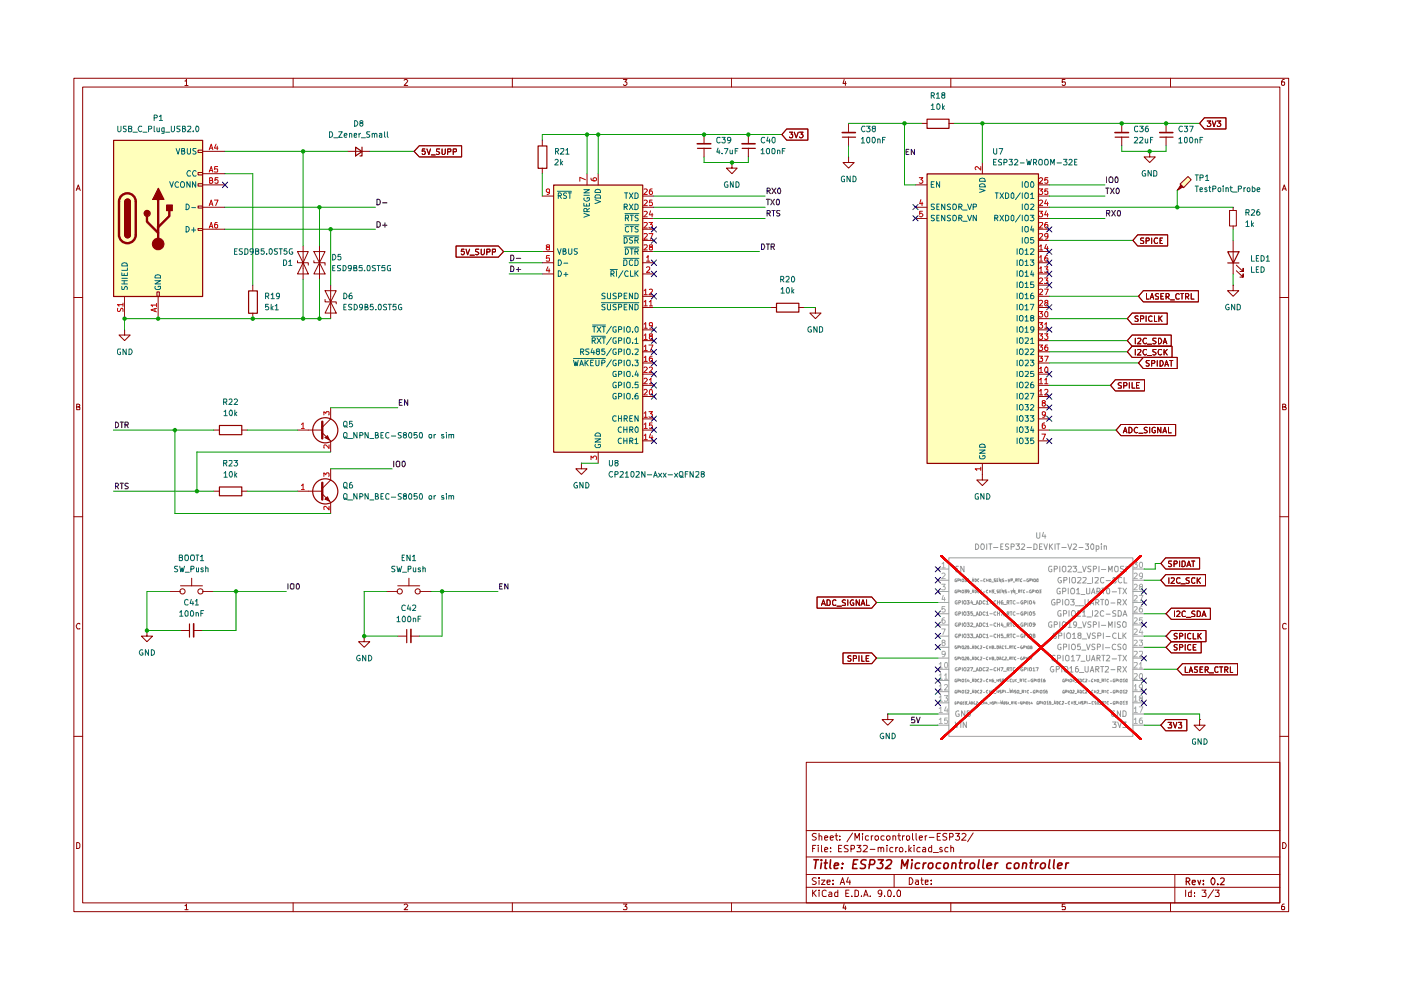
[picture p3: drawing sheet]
<svg xmlns="http://www.w3.org/2000/svg" width="297mm" height="210mm" viewBox="0 0 297 210" stroke-linecap="round" stroke-linejoin="round" font-family="sans-serif">
<g fill="none" stroke="#910000" stroke-width=".21">
<path d="M15.7 16.6h257.5v176.7h-257.5zM17.5 18.5h253.9v172.9h-253.9zM39.2 17.2h.2l.1-.4v1.3M39.2 18.1h.7M62.1 16.6v1.9M85.7 17l.2-.2h.3l.2 .3-.7 1h.7M108.6 16.6v1.9M132.2 16.8h.7l-.4 .6 .4 .1v.4l-.2 .2h-.4l-.1-.2M155.1 16.6v1.9M179 16.8l-.3 .9h.7M179.2 17.3v.8M201.6 16.6v1.9"/>
<path d="M225.8 16.8h-.6v.6h.6l.1 .1-.1 .5-.4 .1-.2-.2M248.2 16.6v1.9M272.3 16.8h-.3a.93 .93 0 0 0-.2 1.2h.5l.1-.5-.1-.1h-.5l-.1 .1M16.2 40.4l.4-1.2 .4 1.2M16.3 40h.5M271.9 40.4l.4-1.2 .4 1.2M272 40h.6M15.7 63.1h1.8M271.4 63.1h1.8M16.3 86.3h.4l.2-.3-.1-.2-.5-.1v1.2h.5l.1-.5-.2-.1M271.9 86.3l.6-.1v-.4l-.6-.1v1.2h.6l.2-.4-.3-.2M15.7 109.6h1.8"/>
<path d="M271.4 109.6h1.8M16.9 132.3l-.1-.1a.66 .66 0 0 0-.6 .4 .66 .66 0 0 0 .2 .7h.5M272.7 132.3l-.4-.1-.4 .3v.6l.2 .2h.6M15.7 156.1h1.8M271.4 156.1h1.8M16.3 178.6h.3l.3 .4v.6l-.3 .3h-.3zM170.9 161.6h100.5v29.8h-100.5zM170.9 176.1h100.5M172.3 179.9h.4M173 179.2h-.7v1.4M173.1 176.8l-.6-.1-.3 .3 .1 .3 .7 .2 .1 .2a.51 .51 0 0 1-.4 .4 .51 .51 0 0 1-.5 0M173.5 179.2v.1"/>
<path d="M173.5 179.7v.9M173.7 177.3l.3-.1 .2 .2v.7M173.7 176.7v1.4M174.2 179.2v1.2l.1 .2M174.8 177.6l.7-.1-.1-.2-.4-.1-.2 .2 .1 .7h.5M176 177.6l.7-.1-.1-.2-.4-.1-.2 .2 .1 .7h.5M176.1 179.7v.2M177 177.2h.6M177.3 176.7v1.2l.3 .2M177.8 179.9h.5M178.1 178v.1M178.1 177.3v.1"/>
<path d="M178.5 179.2h-.7v1.4h.7M179.8 179.3h-.7l-.1 .4 .2 .2 .5 .1 .1 .3-.1 .3h-.7M180.8 176.6l-1.2 1.9M181.3 178.1v-1.4l.4 1 .5-1v1.4M181.7 179.2h.8l-.5 .5h.3l.2 .3v.5h-.8M182.9 176.7v.2M182.9 177.2v.9M183 179.3h.8l.1 .4-.9 .9h.9M184.1 177.3l-.4-.1-.2 .3 .1 .6h.5M184.7 177.2v.9M185.1 177.2l-.4 .1v.2M185.6 177.3h.6l.1 .6-.3 .2h-.2l-.3-.2z"/>
<path d="M186.2 179.8l.2-.1h.3l.1 .9M186.2 179.7v.9M186.8 179.9l.1-.2h.4l.1 .9M187.5 177.3l-.5-.1-.2 .3v.4l.2 .2h.5M188 179.2v.1M188 177.3l.5-.1 .2 .3v.4l-.2 .2h-.3l-.2-.2zM188 179.7v.9M189.3 179.7h-.4a.59 .59 0 0 0-.1 .9h.5M189.3 177.3l.4-.1 .2 .2v.7M189.3 177.2v.9M189.9 179.7v.9M190.3 179.7h-.3l-.1 .3"/>
<path d="M190.3 177.2h.6M190.6 176.7v1.2l.3 .2M191.3 177.2v.9M191.8 177.2l-.5 .3M192.2 177.3h.1a.36 .36 0 0 1 .6 .2l-.1 .6h-.4l-.2-.1zM192.7 179.2v1.4M193.2 179.7l-.5 .6M193.5 176.7v1.2l.2 .2M193.8 179.2v.1M193.8 179.7v.9M194.2 176.7v1.2l.2 .2M194.9 177.6l.7-.1-.1-.2-.4-.1-.2 .2 .1 .7h.5"/>
<path d="M195.1 179.7h-.5a.59 .59 0 0 0 0 .9h.5M195.7 179.7h.4l.2 .2v.7h-.6v-.4l.6-.2M196.2 177.2v.9M196.5 177.2l-.3 .1v.2M197 177.5h1M197.5 179.2v1.4l-.6-.1a.6 .6 0 0 1 .2-.8h.4M198.7 177.4h.5M199.4 176.7h-.7v1.4h.7M199.7 179.7h-.3l-.2 .2 .2 .3 .4 .1-.1 .3h-.5M200.7 176.8l-.5-.1-.3 .3 .1 .3 .7 .2v.2l-.2 .4h-.6M201 179.7h-.4a.59 .59 0 0 0-.1 .9h.5M201.3 177.5l.7-.1v-.6l-.7-.1v1.4"/>
<path d="M201.6 179.8l.2-.1h.3l.1 .9M201.6 179.2v1.4M202.6 176.7h.9l-.6 .6 .5 .1 .1 .5-.3 .2h-.4l-.2-.1M204 176.9v-.1a.47 .47 0 0 1 .8 .3l-.9 1h.9M206.3 176.6l-1.2 1.9M271.9 178.6a.65 .65 0 0 1 .8 .7 .65 .65 0 0 1-.8 .6zM39.2 192h.2l.1-.3v1.2M39.2 192.9h.7M62.1 191.4v1.9M85.7 191.9l.2-.2h.3l.2 .2-.7 1h.7M108.6 191.4v1.9M132.2 191.7h.7l-.4 .5 .4 .2v.3l-.1 .2-.6-.1"/>
<path d="M155.1 191.4v1.9M170.9 188.1h100.5M170.9 185.4h100.5M170.9 181.7h100.5M172.3 188.7v1.4M172.5 189.3l.6 .8M173.1 186.2l-.6-.1-.3 .3 .3 .4 .6 .3a.51 .51 0 0 1-.4 .4 .51 .51 0 0 1-.5 0M173.1 188.7l-.8 .8M173.7 188.7v.2M173.7 186.1v.2M173.7 186.6v.9M173.7 189.1v1"/>
<path d="M174.2 186.6h.7l-.7 .9h.7M174.8 180.2l.7-.2-.1-.3h-.4l-.2 .2 .1 .7h.5M175.2 188.9l-.4-.2-.5 .4 .1 .8 .2 .2 .6-.1M175.3 187l.7-.1-.1-.3h-.5l-.1 .2 .1 .7h.5M175.8 189.2l.4-.1 .2 .3v.7h-.6l-.1-.4 .7-.2M176.1 180.5v.1M176.6 187.4v.1M176.6 186.6v.2M177.6 188.7v1.4h-.6v-.9h.6M178.1 187.5l.5-1.4 .5 1.4M178.3 187.1h.6M179 191.6l-.3 .9h.7"/>
<path d="M179.2 192.1v.8M179.3 189.4h.5M179.8 186l-.3 1h.8M180 188.7h-.7v1.4h.7M180.2 186.6v.9M180.4 180h.5l.2-.2a.36 .36 0 0 0-.2-.6h-.5v1.4M180.6 190v.1M181.3 188.7h.3l.4 .4v.6l-.2 .4h-.5zM182.6 190v.1M183.1 190.1l.5-1.4 .5 1.4M183.2 189.7h.7M184.5 190v.1"/>
<path d="M184.5 180.1h1M186.9 189.3v.2l-.5 .1-.2-.3v-.3l.2-.3 .5 .2v.8l-.2 .4h-.3M187.5 190v.1M188.2 189l.3-.3a.78 .78 0 0 1 .6 .6 .78 .78 0 0 1-.3 .8l-.5-.1zM189.6 190v.1M189.6 185.4v2.7M190.3 188.8l.4-.1 .2 .3v.8l-.1 .3h-.5l-.1-.3v-.6zM192 180.5v.1M192.8 186.1a.72 .72 0 0 1 .8 .7 .72 .72 0 0 1-.8 .7zM192.8 180.1l.4 .5M194.1 186.6h.5l.1 .9M194.7 186.9h-.4l-.2 .3 .2 .3h.4"/>
<path d="M195.2 186.6h.5M195.4 186.1v1.2l.3 .2M196.2 187l.6-.1v-.3h-.6v.9h.6M197.4 187.4v.1M197.4 186.6v.2M197.9 180.8h1.1M201.6 191.4v1.9M225.8 191.7h-.6v.6l.6-.1 .1 .2-.1 .5-.6-.1M248.2 191.4v1.9M249.1 185.4v6M251.4 188.7v1.4M252.6 188.7v1.4h-.5l-.1-.8 .2-.2 .4 .1"/>
<path d="M253.2 190v.1M253.2 189.2v.2M254.8 188.7h.9l-.4 .5 .4 .2v.6h-.9M257.3 188.6l-1.2 1.8M257.6 188.7h.9l-.4 .5 .4 .3-.1 .6-.8-.1M272.3 191.7h-.3a.93 .93 0 0 0-.2 1.2h.5l.1-.5-.1-.2h-.5l-.1 .2"/>
<circle cx="191.1" cy="180.2" r=".44"/>
</g>
<path d="M251.5 186.9h.5l.3-.3v-.2l-.3-.3h-.5v1.5M251.8 186.9l.5 .7M252.8 187.1l.6-.1v-.4h-.5l-.1 .2 .1 .7h.5M254 186.6l.3 1 .3-1M255.1 187.4v.2M255.1 186.6v.2M257.1 186.1a.76 .76 0 0 1 .5 .8 .76 .76 0 0 1-.5 .7l-.3-.4a.85 .85 0 0 1 .3-1.1zM258.2 187.4v.2M258.8 186.3l.2-.2 .5 .1v.5l-.8 .9h.8" fill="none" stroke="#910000" stroke-width=".25"/>
<g fill="none" stroke="#910000" stroke-width=".34">
<path d="M172.6 182.3h1M173.1 182.3l-.3 1.8M174.2 182.3v.2M174.2 183l-.2 1.1M174.8 183h.6M175.1 182.3l-.2 1.8h.4M176.1 182.3l-.2 1.6 .3 .2M176.9 183.6l.9-.2-.1-.4h-.7l-.1 .9 .1 .2h.6M178.5 184v.1M178.6 183v.2M180.9 183.2h.6M181.9 182.3h-.9l-.2 1.8h.9"/>
<path d="M183.6 182.4l-.6-.1-.5 .4 .2 .4 .8 .4-.1 .5-.4 .1h-.6M184.3 183.3h.8l.2-.2a.5 .5 0 0 0-.1-.8h-.7l-.3 1.8M186.2 182.3h1.1l-.7 .7 .4 .1 .2 .3-.3 .7h-.7l-.3-.1M188 182.5l.3-.2 .6 .1a.51 .51 0 0 1 0 .7l-1.2 1h1.1M191.1 184.1l.2-1.8 .5 1.3 .7-1.3-.2 1.8M193.4 182.3v.2M193.4 183l-.2 1.1M195 183a.65 .65 0 0 0-.9 .3v.7a.64 .64 0 0 0 .8 .1M195.8 183l-.1 1.1M196.3 183l-.6 .3M196.9 183.1l.4-.1 .5 .1v.7l-.3 .3h-.4l-.3-.1zM199.5 183h-.6l-.4 .3v.7l.3 .1h.5"/>
<path d="M200.2 183.1l.3-.1 .5 .1v.7l-.2 .3h-.6l-.1-.3zM201.9 183.1l.3-.1h.4v1.1M201.9 183l-.1 1.1M203.4 183h.6M203.7 182.3l-.2 1.6 .4 .2M204.6 183v1.1M205.2 183h-.4l-.2 .3M205.7 183.3l.4-.3h.4l.2 .3-.1 .5a.56 .56 0 0 1-.9 .2zM207.6 182.3l-.3 1.6 .3 .2M208.5 182.3l-.1 1.6 .2 .2M209.3 183.6l.9-.2-.1-.4a.6 .6 0 0 0-.8 .2v.9h.8M211.1 183l-.2 1.1"/>
<path d="M211.6 183l-.6 .3M214.4 183a.65 .65 0 0 0-1 .3l.1 .8h.8M215.1 183.3l.4-.3h.4l.2 .3-.1 .5a.56 .56 0 0 1-.9 .2zM216.9 183.1l.3-.1h.4l-.1 1.1M216.9 183l-.2 1.1M218.4 183h.6M218.7 182.3l-.3 1.6 .5 .2M219.6 183l-.1 1.1M220.1 183h-.3l-.2 .3M220.6 183.3l.5-.3h.4l.2 .3-.2 .7-.4 .1h-.4l-.1-.3zM222.6 182.3l-.3 1.6 .3 .2M223.5 182.3l-.1 1.6 .1 .2"/>
<path d="M224.3 183.6l.8-.2v-.4a.6 .6 0 0 0-.8 .2v.9h.7M226.1 183l-.2 1.1M226.6 183h-.5l-.1 .3"/>
</g>
<path d="M199.6 117.9l42.3 38.8M241.9 117.9l-42.3 38.8" fill="none" stroke="#f10000" stroke-width=".42"/>
<path d="M24 29.7h18.9v33.1h-18.9z" fill="#ffb"/>
<path d="M199.6 117.9l42.3 38.8M241.9 117.9l-42.3 38.8" fill="none" stroke="#f10000" stroke-width=".42"/>
<g fill="#ffb">
<path d="M196.5 36.8h23.6v61.4h-23.6z"/>
<path d="M250.2 39l1.7-1.6 .7 .7-1.6 1.7z"/>
<path d="M117.3 39.2h18.9v56.6h-18.9z"/>
</g>
<path d="M199.6 117.9l42.3 38.8M241.9 117.9l-42.3 38.8" fill="none" stroke="#f10000" stroke-width=".42"/>
<path d="M42 31.8h.9v.5h-.9zM42 36.6h.9v.5h-.9zM42 38.9h.9v.6h-.9zM42 43.7h.9v.4h-.9zM42 48.4h.9v.5h-.9zM33.3 61.9h.5v.9h-.5z" fill="none" stroke="#910000" stroke-width=".21"/>
<path d="M24.1 29.8h18.9v33.1h-18.9z" fill="none" stroke="#910000" stroke-width=".25"/>
<path d="M25.2 42.8v7" fill="none" stroke="#910000" stroke-width=".51"/>
<path d="M26.4 42.8h1.2v7h-1.2z" fill="#910000"/>
<path d="M26.5 42.8h1.1v7h-1.1zM26.5 42.8a.59 .59 0 0 1 .6-.6 .59 .59 0 0 1 .5 .6" fill="none" stroke="#910000" stroke-width=".25"/>
<path d="M26.6 42.4a.59 .59 0 0 1 .7-.1 .59 .59 0 0 1 .3 .5h-1.1z" fill="#910000"/>
<path d="M26.5 42.8a.59 .59 0 0 1 .6-.6 .59 .59 0 0 1 .5 .6M26.5 49.8a.59 .59 0 0 0 .6 .6 .59 .59 0 0 0 .5-.6" fill="none" stroke="#910000" stroke-width=".25"/>
<path d="M25.2 42.7a1.78 1.78 0 0 1 1.8-1.7 1.78 1.78 0 0 1 1.8 1.7M25.2 49.8a1.78 1.78 0 0 0 1.8 1.8 1.78 1.78 0 0 0 1.8-1.8" fill="none" stroke="#910000" stroke-width=".51"/>
<path d="M26.5 49.8h1.1a.59 .59 0 0 1-.5 .6 .59 .59 0 0 1-.6-.6z" fill="#910000"/>
<path d="M26.5 49.8a.59 .59 0 0 0 .6 .6 .59 .59 0 0 0 .5-.6" fill="none" stroke="#910000" stroke-width=".25"/>
<path d="M28.8 42.8v7" fill="none" stroke="#910000" stroke-width=".51"/>
<circle cx="31.2" cy="45.2" r=".64" fill="#910000"/>
<circle cx="31.2" cy="45.3" r=".64" fill="none" stroke="#910000" stroke-width=".25"/>
<path d="M33.6 39.9l1.2 2.4h-2.4z" fill="#910000"/>
<path d="M33.6 39.9l1.2 2.4h-2.4z" fill="none" stroke="#910000" stroke-width=".25"/>
<path d="M31.2 45.8v1.2l2.3 2.4M33.5 42.2v9.5M35.9 44.6v1.2l-2.4 2.4" fill="none" stroke="#910000" stroke-width=".51"/>
<circle cx="33.5" cy="51.7" r="1.23" fill="#910000"/>
<circle cx="33.5" cy="51.7" r="1.23" fill="none" stroke="#910000" stroke-width=".21"/>
<path d="M35.3 43.4h1.2v1.2h-1.2z" fill="#910000"/>
<path d="M75.4 31.2l1.4 .9-1.4 1zM76.8 31.2v1.9h-.5M196.6 36.9h23.6v61.4h-23.6zM35.3 43.5h1.2v1.2h-1.2zM52.7 61.7h1.9v4.7h-1.9z" fill="none" stroke="#910000" stroke-width=".25"/>
<g fill="none" stroke="#910000" stroke-width=".21">
<path d="M42.9 32.1h4.8M42.9 36.8h4.8M42.9 39.2h4.8M73.7 32.1h4.7M88.9 30.9h9v2.4h-9l-1.1-1.2zM90.1 31.6h-.5l-.1 .5h.6v.6l-.4 .1-.2-.2M90.5 31.6l.4 1.2 .4-1.2M91.4 32.9h.9M93.2 31.6l-.7 .1v.3l.7 .4-.2 .4-.5-.1M93.7 31.6v1l.2 .2h.2l.3-.3v-.9M94.9 32.2l.7-.1v-.4l-.7-.1v1.2M96.1 32.2l.7-.1v-.4l-.7-.1v1.2"/>
<path d="M194.1 39.2h2.4M208.3 34.5v2.3M220.1 39.2h2.4M255.4 25h4.5v2.3h-4.5l-1.1-1.1zM255.9 25.7h.8l-.4 .4 .3 .1 .1 .4-.2 .2h-.4l-.2-.1M257 25.7l.4 1.1 .4-1.1M258.1 25.7h.7l-.4 .4 .3 .1 .1 .4-.2 .2h-.4l-.1-.1M42.9 43.9h4.8M42.9 48.6h4.8M63.1 53.3h2.3l-1.1 2.4zM63.1 55.3v.4h2.3v.5M64.3 55.7l1.1 2.4h-2.3z"/>
<path d="M64.3 52.2v7.1M66.5 55.3v.4h2.4v.5M66.5 53.3h2.4l-1.2 2.4zM67.7 55.7l1.2 2.4h-2.4zM67.7 52.2v7.1M96.7 52.2h9l1.1 1.1-1.1 1.2h-9zM98.4 52.8h-.5l-.1 .5h.6l.1 .5-.3 .2-.4-.2M98.8 52.8l.3 1.2 .5-1.2M99.7 54.1h.9M101.5 52.8l-.7 .1v.4l.7 .4-.2 .3-.5-.1M102 52.8v1l.2 .2h.2l.3-.2v-1M103.2 53.4l.7-.1v-.4l-.7-.1v1.2"/>
<path d="M104.4 53.4l.7-.1v-.4l-.7-.1v1.2M194.1 43.9h2.4M194.1 46.3h2.4M220.1 43.9h2.4M220.1 48.6h2.4M220.1 46.3h2.4M220.1 41.6h2.4M220.1 51h2.4M220.1 53.3h2.4M220.1 55.7h2.4M220.1 58.1h2.4M26.4 62.8v4.8"/>
<path d="M33.5 62.8v4.8M53.6 60.5v1.1M53.6 66.4v1.2M68.9 63.5v.5h2.4v.4M68.9 61.6h2.4l-1.2 2.4zM70.1 64l1.2 2.4h-2.4zM70.1 60.5v7.1M220.1 60.5h2.4M220.1 62.8h2.4M220.1 65.2h2.4M220.1 67.6h2.4M220.1 69.9h2.4"/>
<path d="M220.1 72.2h2.4M220.1 74.6h2.4M220.1 77h2.4M220.1 79.3h2.4M208.3 98.2v2.4M220.1 81.7h2.4M220.1 84.1h2.4M220.1 86.4h2.4M220.1 88.8h2.4M220.1 91.2h2.4M220.1 93.5h2.4M247.1 118.3h7.2v2.3h-7.2l-1-1.1z"/>
<path d="M248.4 119h-.6l-.1 .1 .1 .4 .5 .1v.5h-.6M248.9 119.5h.6v-.5h-.6v1.1M250.1 119v1.1M250.6 119h.5l.2 .2v.6l-.3 .3h-.4zM251.8 119.8h.5M252.6 119h.7M253 119v1.1M173.2 126.6h11.6l1 1.2-1 1.1h-11.6zM174.2 128.4l.4-1.2 .4 1.2M174.3 128h.5M175.3 127.2h.4l.3 .3v.6l-.1 .3h-.6zM177.2 127.3l-.3-.1-.4 .3v.6l.2 .3 .5-.1"/>
<path d="M177.5 128.5h.9M178.7 138.4h6.1l1 1.1-1 1.2h-6.1zM179.2 127.3l-.4-.1-.2 .2v.3l.6 .2v.4l-.6 .1M179.7 127.2v1.2M180.4 139.1l-.4-.1-.3 .3 .3 .3 .4 .2v.2l-.1 .2-.6-.1M180.9 127.3l-.1-.1a.66 .66 0 0 0-.5 .4 .66 .66 0 0 0 .2 .8l.5-.1v-.5h-.2M180.9 139.6h.6v-.5l-.6-.1v1.2M182.1 139v1.2M182.2 127.2v1.2l-.7-1.2v1.2M182.5 128.4l.5-1.2 .4 1.2M182.7 139v1.2h.5M182.7 128h.5"/>
<path d="M183.6 139.6h.5M183.7 127.2v1.2h.6M184.2 139h-.6v1.2h.6M247.1 121.8h8.5v2.4h-8.5l-1-1.2zM247.8 122.5v1.2M248.3 136.1h6.4v2.3h-6.4l-1.1-1.2zM248.3 133.7h7.4v2.4h-7.4l-1.1-1.2zM248.3 128.9h8.3v2.4h-8.3l-1.1-1.2zM248.3 122.6l.5-.1 .2 .4-.8 .8h.8M249 129.5v1.2M249.5 129.7l.4-.2 .3 .4-.8 .8h.8M249.6 136.7h-.6v.5l.5 .1 .1 .3-.3 .2h-.4"/>
<path d="M249.6 134.4h-.6v.4l.5 .2 .1 .2-.3 .3-.4-.1M250.1 137.2h.5l.2-.1-.1-.4h-.6v1.1M250.1 134.9h.5l.2-.2-.1-.3-.6-.1v1.2M250.2 122.6l-.5-.1a.67 .67 0 0 0-.3 .7 .67 .67 0 0 0 .5 .5l.3-.2M250.4 123.8h.9M251.3 129.7l-.3-.2-.4 .4v.6l.2 .2 .5-.1M251.3 134.3v1.2M251.3 136.7v1.1M251.5 130.9h1M251.6 120.1l.5-1.1 .4 1.1M252.1 122.5h-.5l-.1 .2 .1 .3 .5 .2v.3l-.1 .2-.5-.1M252.5 136.7a.45 .45 0 0 0-.7 .2v.7a.45 .45 0 0 0 .7 .2"/>
<path d="M252.5 134.4a.45 .45 0 0 0-.7 .1v.7a.45 .45 0 0 0 .7 .2M253 134.3v1.2h.6M253 137.2h.4M253.3 129.6l-.4-.1-.3 .3 .1 .2 .6 .3v.3l-.7 .1M253.3 122.6l-.5-.1-.2 .3 .1 .7 .3 .2 .3-.2M253.6 136.7h-.6v1.1h.6M253.8 129.5l.5 .1 .2 .3v.6l-.2 .2h-.5zM253.8 122.5v1.2M254 134.3v1.2M254 123l.5 .7M254.2 134.8l.5 .7M254.5 122.5l-.7 .7"/>
<path d="M254.7 134.3l-.7 .7M254.8 130.7l.5-1.2 .4 1.2M255 130.4h.5M188.2 151.4v1.2h1.2l-1.2 1.2-1.2-1.2h1.2M188.2 151.4h.1M247.1 152.6h4.5v2.3h-4.5l-1-1.1zM247.6 153.2h.8l-.4 .5h.3v.6h-.7M248.8 153.2l.4 1.1 .3-1.1M249.9 153.2h.6l-.3 .5 .3 .1v.5h-.6M250.7 140.7h11.7v2.4h-11.7l-1.1-1.2zM251.3 141.4v1.2h.6M252.1 142.6l.4-1.2 .4 1.2"/>
<path d="M252.2 142.2h.6M253.9 141.4h-.6v.5l.5 .2 .1 .2-.2 .3-.5-.1M254.3 152.6v1.2h1.2l-1.2 1.1-1.1-1.1h1.1M254.3 152.6h.1M254.4 141.9h.4M255 141.4h-.6v1.2h.6M255.5 142l.6-.1 .1-.3-.2-.2h-.5v1.2M255.8 142l.4 .6M256.4 142.7h.9M258.2 141.5l-.5-.1-.1 .2v.8l.3 .2 .3-.2M258.6 141.4h.6M258.9 141.4v1.2"/>
<path d="M259.7 142l.6-.1v-.3l-.1-.2h-.5v1.2M259.9 142l.4 .6M260.9 141.4v1.2h.5"/>
</g>
<g fill="none" stroke="#b90000" stroke-width=".21">
<path d="M44.4 31.7l.4-1.1 .3 1.1M44.4 36.5l.4-1.2 .3 1.2M44.4 38.3h.5l.1-.2-.1-.4h-.5v1.2l.6-.1 .1-.4-.2-.1M44.4 31.4h.6M44.4 36.2h.6M45.8 30.6l-.3 .8h.7M46.1 31v.7M46.1 35.3h-.5l-.1 .6 .6-.1v.6h-.6M46.2 37.7h-.6v.6l.1-.2h.4l.1 .2v.5h-.6M194.9 37.7h.8l-.5 .4 .5 .3-.1 .4h-.7M207.9 35.3v.8l-.8-.8-.3 .3 .1 .4M220.4 37.8l.4-.1 .3 .3-.8 .9h.8"/>
<path d="M222.2 37.7h-.6l-.1 .6 .2-.2h.3l.2 .2v.5h-.7M44.4 43.6l.4-1.2 .3 1.2M44.4 48.3l.4-1.1 .3 1.1M44.4 43.3h.6M44.4 48h.6M45.5 42.4h.7l-.5 1.2M46.1 47.2h-.5a.82 .82 0 0 0 .1 1.1l.4-.1v-.5l-.4-.1-.2 .2M195.2 42.3l-.2 .9h.7M195.5 42.8v.8M195.6 44.8h-.6v.6l.4-.2 .3 .3v.2l-.3 .3-.4-.2M220.3 40h.8l-.5 .5 .4 .1v.5h-.7M220.3 44.8h.8l-.5 .4 .4 .1v.6l-.5 .1-.2-.2"/>
<path d="M220.4 42.5l.4-.1 .3 .4-.8 .8h.8M220.4 47.2h.6l.1 .3-.8 .8h.8M220.4 49.6l.6-.1 .1 .4-.8 .8h.8M220.4 52.2l.3-.3v1.1M220.4 54.5l.3-.3v1.2M220.4 56.9l.3-.3v1.1M220.4 59.1l.4-.2 .3 .4-.8 .8h.8M220.4 53h.7M220.4 55.4h.7M220.4 57.7h.7M221.5 56.6h.7l-.4 .5h.4v.6h-.7M221.5 58.9h.7l-.4 .5 .4 .1v.5h-.7"/>
<path d="M221.8 42.3l-.3 .9h.7M221.8 44.7l-.3 .9h.7M221.8 51.8l-.3 .9h.7M222.1 47.2h-.4a.82 .82 0 0 0 0 1.1l.5-.1v-.5l-.5-.1-.2 .2M222.1 54.2l-.4 .2-.2 .8 .2 .2 .5-.1-.1-.6h-.4l-.2 .2M222.1 42.8v.8M222.1 45.2v.8M222.1 52.2v.8M222.2 40h-.6l-.1 .6 .2-.1h.3l.2 .1v.5h-.7M222.2 50l-.1 .2h-.4l-.2-.2v-.3l.2-.2 .5 .1v.8l-.2 .2-.3 .1M25 65.4l-.1 .5 .2 .1h.3l.3-.6 .4 .1v.5M26.1 64.6h-1.2l.3 .3"/>
<path d="M26.1 64.3v.6M32.9 65.4v.6M33.2 65.4l-1.2 .3 1.2 .4M33.2 64.7h-1.2l.3 .3M33.2 64.3v.7M220.3 66h.8l-.5 .5h.4v.6h-.7M220.3 68.4h.8l-.5 .4 .4 .1v.6l-.5 .1-.2-.2M220.3 70.8h.8l-.5 .4 .4 .1v.6l-.5 .1-.2-.2M220.3 73.2h.8l-.5 .4 .4 .1v.6h-.5l-.2-.1M220.3 75.5h.8l-.5 .4h.4v.7l-.7-.1M220.4 61.4l.4-.1 .3 .3-.8 .9h.8M220.4 63.8l.4-.1 .3 .3-.8 .9h.8"/>
<path d="M220.4 78.1l.3-.3v1.2M220.4 79h.7M221.5 61.3h.7l-.5 1.2M221.5 68.7l.3-.3v1.2M221.5 70.8h.7l-.4 .4 .4 .1v.5l-.2 .2h-.3l-.2-.2M221.5 75.5h.7l-.5 1.1M221.5 69.6h.7M221.7 66.1l.2-.1 .3 .3v.7l-.4 .2a.7 .7 0 0 1-.1-1.1zM221.7 77.9l.2-.1 .3 .3v.7l-.2 .2h-.3l-.2-.4zM221.7 64.2l-.2-.3 .2-.2 .5 .1v.3a.51 .51 0 0 0-.6 .7h.6v-.5l-.2-.1M222.1 73.2h-.4a.82 .82 0 0 0 0 1.1l.5-.1v-.5l-.5-.1-.2 .2M207.9 99.4h-1.1l.3 .3"/>
<path d="M207.9 99.1v.6M220.4 80.5l.3-.3v1.2M220.4 82.9l.3-.4v1.2M220.4 81.4h.7M220.4 83.7h.7M220.9 92h.8l-.6 1.2M221.1 85.4l-.1-.1v-.3h.6v.3l-.6 .2v.5l.1 .1h.3l.3-.2-.3-.5M221.5 80.5h.2l.1-.3v1.2M221.5 82.7l.2-.2h.3l.2 .2v.4l-.7 .6h.7M221.5 89.7l-.5 .2v.9h.6l.1-.5-.3-.2h-.3l-.1 .2M221.5 81.4h.7M221.7 87.8l-.3 .3-.4-.2v-.5l.4-.1a.73 .73 0 0 1-.1 1.2h-.2"/>
</g>
<g fill="none" stroke="#006665" stroke-width=".21">
<path d="M36 38.5l.4 1.2 .3-1.2M37.3 31.5l.5 1.2 .3-1.2M37.8 38.7l-.2-.2a.67 .67 0 0 0-.5 .5 .67 .67 0 0 0 .2 .7l.5-.1M38.4 38.7l.2-.2 .3 .1a.87 .87 0 0 1 0 1.1h-.5l-.1-.3zM38.5 32h.5l.1-.4-.6-.1v1.2l.6-.1 .1-.3-.3-.3M39.7 31.5v.9l.3 .3 .4-.3v-.9M40.3 38.5v1.2l-.7-1.2v1.2M40.4 36.3l-.3-.1a.67 .67 0 0 0-.5 .5 .67 .67 0 0 0 .3 .6h.5M41.5 38.5v1.2l-.7-1.2v1.2M41.6 31.5h-.6v.5l.5 .2 .1 .2-.3 .3-.4-.1M41.6 36.3l-.3-.1a.67 .67 0 0 0-.5 .5 .67 .67 0 0 0 .3 .6h.5M197.4 39.1h.5"/>
<path d="M198 38.5h-.6v1.2h.6M199.2 38.5v1.2l-.7-1.2v1.2M207.7 39.2a.66 .66 0 0 1 .7-.2 .66 .66 0 0 1 .5 .6h-1.2zM207.7 38a.66 .66 0 0 1 .7-.2 .66 .66 0 0 1 .5 .6h-1.2zM216.7 38.5v1.2M217.5 38.5l.5 .2v.8l-.2 .2h-.4a.86 .86 0 0 1 .1-1.2zM218.8 38.5a.71 .71 0 0 1 .2 1.2h-.3l-.2-.2v-.7zM25.8 57.8v.6h1.2v-.6M25.8 56a.66 .66 0 0 1 .8-.3 .66 .66 0 0 1 .4 .7h-1.2zM25.8 59.5h1.2M25.8 59h1.2M26.3 58v.4"/>
<path d="M26.3 59.5v.7M27 56.8v.5h-1.2M32.9 59.5h1.1l-1.1 .7h1.1M33 58.3h.9l.1 .2v.4h-1.1zM39.5 43.3a.6 .6 0 0 1 .6 .6 .6 .6 0 0 1-.6 .5zM39.5 48a.58 .58 0 0 1 .6 .7l-.2 .4-.4 .1zM40.6 44h.9M40.6 48.8h.9M41.1 48.3v.9M198.1 43.3h-.7v.4l.7 .4-.2 .3h-.5M198.1 45.7h-.7v.4l.7 .4-.2 .3-.5-.1M198.6 43.9h.4"/>
<path d="M198.6 46.2h.4M199.1 43.3h-.5v1.1h.5M199.1 45.6h-.5v1.2h.5M200.3 43.3v1.1l-.7-1.1v1.1M200.3 45.6v1.2l-.7-1.2v1.2M201.5 43.3h-.4l-.3 .2 .3 .4 .4 .1v.4h-.7M201.5 45.7l-.4-.1-.3 .3 .3 .3 .4 .2v.3h-.7M202 43.4l.3-.1a.6 .6 0 0 1 .5 .6 .6 .6 0 0 1-.5 .5l-.3-.1zM202 45.8l.3-.2a.6 .6 0 0 1 .5 .6 .6 .6 0 0 1-.5 .6l-.3-.1zM203.3 43.9h.5l.2-.2-.1-.4h-.6v1.1M203.3 46.2h.5l.2-.1-.1-.4-.6-.1v1.2M203.5 43.9l.5 .5"/>
<path d="M203.5 46.2l.5 .6M204.1 44.5h1M204.1 46.9h1M205.1 43.3l.5 1.1 .4-1.1M205.1 45.6l.5 1.2 .4-1.2M206.3 43.9h.6l.1-.6h-.7v1.1M207 45.6v1.2l-.7-1.2v1.2M207.7 40l1.2 .4-1.2 .4M210.9 46.2h.6v-.5l-.6-.1v1.2M211 40.9h.7M211.2 46.2l.4 .6M211.3 40.9v1.2"/>
<path d="M212 40.9l.8 1.2M212 45.6l.8 1.2M212.8 40.9l-.8 1.2M212.8 45.6l-.8 1.2M213.2 40.9l.5 .1 .2 .2v.6l-.4 .3h-.3zM213.2 45.6h.3l.4 .3v.7l-.4 .2h-.3zM214.5 45.7l.2-.1 .3 .3v.7l-.3 .2-.3-.2zM214.6 40.9l.4 .2v.7l-.3 .3-.3-.3v-.7zM215.6 52.7v1.2M215.6 55.1v1.2M215.6 57.4v1.2M215.6 59.8v1.2"/>
<path d="M216.2 52.9l.1-.2h.4a.86 .86 0 0 1 0 1.2l-.5-.1zM216.2 55.3l.1-.2h.4a.86 .86 0 0 1 0 1.2l-.5-.2zM216.2 57.6l.5-.2a.86 .86 0 0 1 0 1.2h-.4l-.1-.2zM216.2 59.9l.5-.1a.86 .86 0 0 1 0 1.2h-.4l-.1-.2zM216.3 40.9l-1 1.4M216.3 45.6l-1 1.5M216.7 40.9v1.2M216.7 43.3v1.1M216.7 45.6v1.2M216.7 48v1.2M216.7 50.4v1.2M217.3 53.1l.4-.4v1.2"/>
<path d="M217.3 55.5l.4-.4v1.2M217.3 57.7h.2l.2-.3v1.2M217.3 53.9h.7M217.3 56.3h.7M217.3 58.6h.7M217.4 50.4h.4l.2 .1v.9l-.5 .2a.86 .86 0 0 1-.1-1.2zM217.5 40.9l.5 .2v.8l-.5 .2a.78 .78 0 0 1 0-1.2zM217.5 43.3l.5 .1v.9l-.5 .1a.78 .78 0 0 1 0-1.1zM217.5 45.6l.5 .2v.9l-.5 .1a.78 .78 0 0 1 0-1.2zM217.5 48l.5 .2v.8l-.5 .2a.78 .78 0 0 1 0-1.2zM218.4 45.6h.8l-.4 .5 .4 .2-.1 .4h-.7M218.4 55.1h.8l-.4 .4 .3 .1 .1 .4-.3 .3h-.3l-.2-.2"/>
<path d="M218.5 41.2l.4-.3v1.2M218.5 43.3h.4l.3 .3-.8 .8h.8M218.5 52.8l.5-.1 .2 .4-.8 .8h.8M218.5 42.1h.7M218.8 47.9l-.3 .9h.7M218.8 57.4l-.3 .9h.7M219 48.4v.8M219 57.8v.8M219.1 50.4h-.6v.5h.6l.1 .4-.3 .3-.4-.2M219.1 59.8h-.6v.6l.5-.1 .2 .2v.3l-.2 .2-.5-.1M25.8 60.7l.1 .7h.3l.5-.7 .3 .3-.1 .4M25.8 60.2h1.2"/>
<path d="M32.9 60.7v.3l.3 .4h.6l.2-.2v-.5h-.5v.2M215.6 62.1v1.2M215.6 64.5v1.2M215.6 66.9v1.2M215.6 69.3v1.1M215.6 71.6v1.2M215.6 74v1.2M215.6 76.4v1.2M215.6 78.7v1.1M216.2 62.3l.5-.2a.86 .86 0 0 1 0 1.2h-.4l-.1-.1zM216.2 64.7l.5-.2a.65 .65 0 0 1 .2 .7 .65 .65 0 0 1-.5 .5l-.2-.2zM216.2 67.1l.5-.2a.65 .65 0 0 1 .2 .7 .65 .65 0 0 1-.5 .5l-.2-.2z"/>
<path d="M216.2 69.4l.5-.1a.65 .65 0 0 1 .2 .6 .65 .65 0 0 1-.5 .5l-.2-.1zM216.2 71.8l.1-.2h.4a.86 .86 0 0 1 0 1.2l-.5-.2zM216.2 74.2l.1-.2h.4a.86 .86 0 0 1 0 1.2l-.5-.2zM216.2 76.5l.1-.1h.4a.86 .86 0 0 1 0 1.2l-.5-.2zM216.2 78.9l.1-.2h.4l.2 .4-.2 .7h-.4l-.1-.1zM217.3 60.1h.2l.2-.3v1.2M217.3 62.5h.2l.2-.4v1.2M217.3 64.9l.4-.4v1.2M217.3 67.2l.4-.3v1.2M217.3 69.6l.4-.3v1.1M217.3 71.7h.7v.4l-.7 .7h.7M217.3 74.1h.7v.4l-.7 .7h.7"/>
<path d="M217.3 76.5h.7v.4l-.7 .7h.7M217.3 78.8h.7v.4l-.7 .6h.7M217.3 61h.7M217.3 63.3h.7M217.3 65.7h.7M217.3 68.1h.7M217.3 70.4h.7M218.4 64.5h.8l-.5 1.2M218.4 76.4h.8l-.4 .4 .3 .1 .1 .4-.3 .3h-.3l-.2-.2M218.5 72l.4-.4v1.2M218.5 74.1l.5-.1 .2 .3-.8 .9h.8M218.5 72.8h.7"/>
<path d="M218.7 67.4l-.2-.1v-.3h.6v.3l-.6 .2v.5l.2 .1h.2l.3-.3-.3-.4M219 62.1l-.3 .1-.2 .3v.7l.5 .1 .2-.1v-.4l-.2-.1h-.4l-.1 .1M219.1 78.7h-.6v.5h.6l.1 .5-.2 .1h-.5M219.2 69.8l-.3 .2-.4-.2v-.5h.4a.73 .73 0 0 1 0 1.1h-.3M207.7 96.6v.5l.2 .2h.6l.3-.2v-.5h-.4v.2M207.7 95.4h1.2l-1.2 .7h1.2M207.7 94.4a.66 .66 0 0 1 .7-.2 .66 .66 0 0 1 .5 .6h-1.2zM215.6 81v1.2M215.6 83.4v1.2M215.6 85.8v1.2M215.6 88.1v1.2M215.6 90.5v1.2"/>
<path d="M215.6 92.9v1.2M216.2 81.2l.5-.2a.86 .86 0 0 1 0 1.2h-.4l-.1-.2zM216.2 83.6l.5-.2a.86 .86 0 0 1 0 1.2h-.4l-.1-.2zM216.2 85.9l.5-.1a.78 .78 0 0 1 0 1.2l-.5-.2zM216.2 88.3l.5-.2a.65 .65 0 0 1 .2 .7 .65 .65 0 0 1-.5 .5l-.2-.1zM216.2 90.7l.5-.2a.65 .65 0 0 1 .2 .7 .65 .65 0 0 1-.5 .5l-.2-.2zM216.2 93l.5-.1a.65 .65 0 0 1 .2 .7 .65 .65 0 0 1-.5 .5l-.2-.2zM217.3 81.2l.2-.2h.3l.2 .2v.3l-.7 .7h.7M217.3 83.6l.2-.2h.3l.2 .2v.3l-.7 .7h.7M217.3 85.8h.7l-.3 .5 .3 .1v.5h-.7M217.3 88.1h.7l-.3 .5 .3 .1v.5h-.7M217.3 90.5h.7l-.3 .4 .3 .2v.5h-.7"/>
<path d="M217.3 92.9h.7l-.3 .4 .3 .2v.5h-.7M218.4 83.4h.8l-.5 1.2M218.4 88.1h.8l-.4 .5 .4 .2-.1 .4h-.7M218.5 85.9l.4-.1 .3 .3-.8 .9h.8M218.8 90.4l-.3 .9h.7M219 81l-.3 .1-.2 .3v.7l.5 .1 .2-.2v-.3l-.2-.2h-.4l-.1 .2M219 90.9v.8M219.1 92.9h-.6v.6l.4-.2 .3 .3-.1 .4h-.6"/>
</g>
<g fill="none" stroke="#0f0f0f" stroke-width=".21">
<path d="M234.4 39.9h.7M234.6 37.5v1.2M234.8 39.9v1.2M235.2 37.7l.3-.2 .3 .1a.87 .87 0 0 1 0 1.1h-.5l-.2-.3zM235.5 39.9l.7 1.2M236.2 39.9l-.7 1.2M236.6 37.5a.75 .75 0 0 1 .3 1.2h-.3l-.2-.4 .1-.6zM236.9 39.9a.62 .62 0 0 1 .4 .6 .62 .62 0 0 1-.4 .6l-.3-.3v-.7zM79.9 42.2h.4l.3 .3v.7l-.3 .2h-.4zM79.9 47h.4l.3 .2v.7l-.3 .3h-.4zM81.1 43h.9M81.1 47.8h.9"/>
<path d="M81.6 47.2v1M234.6 45.2h.6l.1-.5-.7-.1v1.2M234.9 45.2l.4 .6M235.7 44.6l.8 1.2M236.5 44.6l-.8 1.2M237 44.7l.3-.1a.78 .78 0 0 1 0 1.2l-.3-.1zM193.9 152.1h-.6v.6l.5-.1 .2 .1v.4l-.2 .1h-.5M194.3 152.1l.3 1.1 .5-1.1"/>
</g>
<g fill="none" stroke="#a0a0a0" stroke-width=".21">
<path d="M201.2 118.3h39v37.8h-39zM198.9 120.6h2.3M198.9 123h2.3M198.9 125.4h2.3M198.9 127.8h2.3M198.9 130.1h2.3M198.9 132.5h2.3M198.9 134.9h2.3M198.9 137.2h2.3M198.9 139.5h2.3M240.2 120.6h2.4M240.2 123h2.4"/>
<path d="M240.2 125.4h2.4M240.2 127.8h2.4M240.2 130.1h2.4M240.2 132.5h2.4M240.2 134.9h2.4M240.2 137.2h2.4M240.2 139.5h2.4M198.9 141.9h2.3M198.9 144.3h2.3M198.9 146.6h2.3M198.9 149h2.3M198.9 151.4h2.3"/>
<path d="M198.9 153.8h2.3M240.2 141.9h2.4M240.2 144.3h2.4M240.2 146.6h2.4M240.2 149h2.4M240.2 151.4h2.4M240.2 153.8h2.4"/>
</g>
<g fill="none" stroke="#a9a9a9" stroke-width=".21">
<path d="M199.7 119.5l.4-.3v1.2M240.4 119.2h.7l-.4 .4 .4 .3-.1 .4-.5 .1-.1-.2M241.7 119.2h.4l.1 .2v.7l-.2 .3a.71 .71 0 0 1-.3-1.2zM199.6 123.9h.8l-.4 .5 .4 .1v.4l-.2 .2-.6-.1M199.6 133.3h.8l-.5 1.2M199.7 121.7l.5-.2 .2 .3-.8 .9h.8M199.7 120.4h.7M199.9 136.2l-.2-.1v-.3h.6v.3l-.6 .2v.4l.2 .2h.3l.2-.2-.2-.5M200 126.2l-.3 .9h.7M200.2 131l-.5 .2v.9h.6l.1-.4-.2-.3h-.3l-.2 .3M200.2 126.7v.7M200.3 128.6h-.6v.6l.5-.2 .2 .3-.1 .4h-.6"/>
<path d="M200.4 138.6l-.2 .2h-.4l-.1-.6 .5-.1 .2 .2-.2 .8-.4 .2M240.5 121.7l.4-.2 .2 .3-.7 .9h.7M240.5 124l.4-.1 .2 .3-.7 .9h.7M240.5 126.4l.4-.2 .2 .4-.7 .8h.7M240.5 128.8l.4-.2 .2 .3-.7 .9h.7M240.5 131.1l.4-.1 .2 .3-.7 .9h.7M240.5 133.4l.4-.1 .2 .4-.7 .8h.7M240.5 135.8l.4-.1 .2 .4-.7 .8h.7M240.5 138.2l.5-.1 .1 .3-.7 .9h.7M241.6 126.2h.7l-.5 1.2M241.6 135.7h.6l-.3 .4 .3 .2v.4l-.1 .2h-.4l-.1-.2M241.6 138.2h.6v.4l-.6 .7h.6"/>
<path d="M241.8 124.4l-.2-.3 .2-.2h.3l.1 .4-.4 .1-.2 .2 .1 .5 .5-.1v-.5l-.1-.1M241.9 133.3l-.3 .8h.7M242.1 128.6h-.2a.73 .73 0 0 0-.2 1.1h.5v-.5l-.4-.2-.2 .3M242.1 133.8v.7M242.2 122v.2l-.4 .1-.2-.3v-.2l.2-.3 .4 .2v.7l-.1 .3h-.4M242.2 131h-.6v.6l.1-.2h.4l.1 .2v.5h-.6M199.1 140.8l.4-.3v1.1M199.1 143.2l.4-.4v1.2M199.1 145.5l.4-.4v1.2M199.1 147.8l.4-.3v1.2M199.1 150.2l.4-.3v1.1M199.1 152.6l.4-.4v1.2"/>
<path d="M199.1 141.6h.7M199.1 144h.7M199.1 146.3h.7M199.1 148.7h.7M199.1 151h.7M199.1 153.4h.7M200.2 143.2l.4-.4v1.2M200.2 145.3l.2-.2h.3l.2 .3-.7 .9h.7M200.2 147.5h.7l-.3 .5h.2l.1 .2-.1 .5-.6-.1M200.2 144h.7M200.4 140.5a.59 .59 0 0 1 .6 .3 .59 .59 0 0 1-.2 .7l-.1 .1a.71 .71 0 0 1-.3-1.1zM200.6 149.9l-.4 .8h.8"/>
<path d="M200.8 152.2h-.5l-.1 .6 .2-.1h.3l.2 .2-.1 .4h-.6M200.8 150.3v.7M240.5 140.5h.5l.1 .3-.7 .8h.7M240.5 142.9l.5-.1 .1 .4-.7 .8h.7M240.5 145.5l.3-.4v1.2M240.5 147.8l.3-.3v1.2M240.5 150.2l.3-.3v1.1M240.5 152.6l.3-.4v1.2M240.5 146.3h.6M240.5 148.7h.6M240.5 151h.6M240.5 153.4h.6"/>
<path d="M241.6 140.8l.3-.3v1.1M241.6 149.9h.7l-.5 1.1M241.6 141.6h.6M241.7 142.8h.4l.1 .2v.8l-.2 .2a.71 .71 0 0 1-.3-1.2zM241.8 148l-.2-.3 .2-.2h.3l.1 .4-.4 .1-.2 .3 .1 .4 .5-.1v-.4l-.1-.2M242.1 152.2h-.2a.73 .73 0 0 0-.1 1.2l.4-.1v-.5l-.4-.1-.2 .2M242.2 145.6v.2l-.4 .1-.2-.3v-.2l.2-.3 .4 .2v.7l-.1 .3h-.4"/>
</g>
<g fill="none" stroke="#989898" stroke-width=".21">
<path d="M202.7 120.6h.3M202.8 122.8l-.2-.1-.1 .2v.3l.3 .1-.1-.2M202.8 125.2l-.2-.1-.1 .2v.3l.3 .1-.1-.3M202.8 136.9l-.3 .1v.4l.1 .1h.2l-.1-.2M202.8 139.3l-.3 .1v.3l.1 .2 .2-.1-.1-.1M202.9 127.4l-.1-.1-.3 .2 .1 .5 .3 .1v-.3M202.9 129.8l-.1-.1-.3 .2 .1 .5 .3 .1v-.4M202.9 132.1l-.4 .1v.5l.3 .1h.1v-.3M202.9 134.5l-.4 .1v.4l.3 .2 .1-.1v-.2M203.1 123.1h.3v-.3l-.3-.1v.6M203.1 125.4h.3v-.2l-.3-.1v.6M203.1 137.2h.3v-.3h-.3v.6"/>
<path d="M203.1 139.6h.3v-.3h-.3v.6M203.2 120.1h-.5v1.1h.5M203.3 127.8h.2l.2-.3-.4-.2v.8M203.3 130.1h.2l.2-.2-.4-.2v.8M203.3 132.5l.4-.2-.1-.2h-.3v.7M203.3 134.8h.3v-.3h-.3v.7M203.7 122.7v.6M203.7 125.1v.6M203.7 136.9v.6M203.7 139.3v.6M204 136.9l.3 .1v.5h-.1l-.3-.2zM204 139.3l.3 .1v.4l-.1 .1-.3-.2z"/>
<path d="M204 127.3v.8M204 129.7v.8M204 132.1v.7M204 134.5v.7M204.1 122.7l.2 .1v.5h-.3l-.1-.2zM204.1 125.1l.2 .1v.5h-.3l-.1-.2zM204.4 120.1v1.1l-.7-1.1v1.1M204.4 132.2h.4v.5l-.2 .1-.3-.2zM204.4 134.5h.4v.5l-.2 .2-.3-.2zM204.5 127.3l.3 .1v.6l-.2 .1-.3-.3zM204.5 129.7l.3 .1v.6l-.2 .1-.3-.3zM204.5 122.7h.4l-.2 .3 .2 .1v.1l-.4 .1"/>
<path d="M204.5 125.1h.4l-.2 .2 .2 .1v.2l-.4 .1M204.6 136.9h.3v.2l-.4 .4h.4M204.6 139.3h.3v.2l-.4 .4h.4M205.1 127.3h.4l-.3 .4h.3v.3h-.4M205.1 129.7h.4l-.3 .3h.3v.4h-.4M205.1 132.1h.4l-.3 .2 .3 .1v.4h-.4M205.1 134.5h.4l-.3 .2 .3 .1v.3h-.4M205.4 122.7l-.3 .3 .1 .3h.2v-.3l-.3 .1M205.4 125.3l-.1 .2-.2-.2 .2-.2 .1 .1v.4l-.2 .1M205.4 136.9h-.2l-.1 .3 .3-.1v.4h-.3M205.4 139.3h-.2l-.1 .3 .2 .3 .1-.1v-.3l-.3 .2M205.6 123.4h.4"/>
<path d="M205.6 125.8h.4M205.6 137.5h.4M205.6 139.9h.4M205.7 134.5h.5l-.2 .2 .2 .3-.1 .2-.4-.1M205.8 132.2l.4-.1v.2l-.5 .5h.5M206 127.3l-.2 .5h.4M206.1 123.3l.2-.6 .2 .6M206.1 125.7l.2-.6 .2 .6M206.1 137.5l.2-.6 .2 .6M206.1 139.9l.2-.6 .2 .6M206.1 123.1h.4M206.1 125.5h.4"/>
<path d="M206.1 137.4h.4M206.1 139.7h.4M206.2 129.7h-.4v.3h.3l.1 .3-.1 .2-.3-.1M206.2 127.6v.5M206.3 128.2h.6M206.3 130.6h.6M206.3 132.9h.6M206.3 135.2h.6M206.7 122.7a.3 .3 0 0 1 .3 .3 .3 .3 0 0 1-.3 .3zM206.7 125.1a.3 .3 0 0 1 .3 .3 .3 .3 0 0 1-.3 .3zM206.7 136.9h.2a.33 .33 0 0 1 .1 .4 .33 .33 0 0 1-.3 .2zM206.7 139.3h.2a.33 .33 0 0 1 .1 .4 .33 .33 0 0 1-.3 .2z"/>
<path d="M207 128.1l.2-.8 .2 .8M207 130.5l.2-.8 .2 .8M207 132.8l.2-.7 .2 .7M207 135.2l.2-.7 .2 .7M207 127.8h.4M207 130.2h.4M207 132.6h.4M207 135h.4M207.6 122.8l-.1-.1-.3 .3 .2 .3h.2M207.6 125.2l-.1-.1-.3 .2 .2 .4h.2M207.6 136.9l-.4 .3 .1 .3h.3M207.6 139.3l-.4 .3 .1 .2h.3"/>
<path d="M207.7 127.3l.4 .2v.4l-.2 .2h-.2zM207.7 129.7l.4 .2v.4l-.2 .2h-.2zM207.7 132.1h.3l.1 .1v.5l-.2 .1h-.2zM207.7 134.5h.3l.1 .1v.4l-.2 .2h-.2zM207.8 125.3l.2-.2v.6M207.8 136.9h.4v.3l-.4 .3h.4M207.8 139.3h.4v.3l-.4 .3h.4M207.8 123.1h.5M207.8 125.7h.4M208.4 125.5h.4M208.4 137.3h.4M208.4 139.7h.4"/>
<path d="M208.9 127.4a.34 .34 0 0 0-.5 .1 .34 .34 0 0 0 0 .4l.2 .2 .3-.1M208.9 129.8a.34 .34 0 0 0-.5 .1 .34 .34 0 0 0 0 .4l.2 .2 .3-.1M208.9 132.2l-.4-.1a.38 .38 0 0 0-.1 .5 .38 .38 0 0 0 .5 .2M208.9 134.5h-.4a.38 .38 0 0 0-.1 .4 .38 .38 0 0 0 .5 .2M208.9 122.8h-.3v.4l.3 .1M209.1 127.6l.3-.3v.8M209.1 130l.3-.3v.8M209.1 132.3l.3-.2v.7M209.1 134.6l.3-.1v.7M209.1 128.1h.4M209.1 130.5h.4M209.1 132.8h.4"/>
<path d="M209.1 135.2h.4M209.2 122.7v.6M209.2 123.1h.3M209.5 125.2l-.2-.1-.2 .2 .2 .4h.2M209.5 136.9h-.2l-.2 .3 .1 .3h.3M209.5 139.3h-.2l-.2 .3 .1 .2h.3M209.5 122.7v.6M209.8 125.1v.6M209.8 136.9v.6M209.8 139.3v.6M209.8 125.4h.3M209.8 137.2h.3"/>
<path d="M209.8 139.6h.3M209.9 127.8h.5M209.9 130.1h.5M209.9 132.5h.5M209.9 134.9h.5M209.9 122.7l.2 .2-.1 .4-.2-.1v-.3zM210.1 125.1v.6M210.1 136.9v.6M210.1 139.3v.6M210.2 123.4h.5M210.3 125.1h.4l-.3 .2 .3 .1v.2l-.4 .1M210.4 137.2v-.3h.2l.1 .1-.3 .2v.3l.3-.1-.2-.2"/>
<path d="M210.7 139.6l-.3 .1v-.4l.3 .1-.1 .4-.2 .1M210.8 125.8h.4M210.8 137.5h.4M210.8 139.9h.4M211.1 122.8h-.3v.2l.3 .1v.2h-.3M211.2 127.4l-.2-.1-.3 .2v.4l.3 .2 .2-.1M211.2 129.8l-.2-.1-.3 .2v.4l.3 .2 .2-.1M211.2 132.2l-.3-.1-.2 .1v.5l.3 .1h.2M211.2 134.5h-.3l-.2 .1v.4l.3 .2 .2-.1M211.4 136.9l.3 .1v.4l-.2 .1h-.1zM211.4 139.3l.3 .1v.3l-.2 .2h-.1zM211.4 123.1h.1"/>
<path d="M211.5 127.3v.8M211.5 129.7v.8M211.5 132.1v.7M211.5 134.5v.7M211.5 127.7h.4M211.5 130h.4M211.5 132.4h.4M211.5 134.8h.4M211.6 122.7h-.2v.6h.2M211.7 125.2h-.3v.1l.3 .2-.1 .2h-.2M211.9 137.5l.1-.6 .3 .6M211.9 139.9l.1-.6 .3 .6"/>
<path d="M211.9 127.3v.8M211.9 129.7v.8M211.9 132.1v.7M211.9 134.5v.7M212 125.4h.1M212 137.4h.2M212 139.7h.2M212.2 129.7h.5l-.4 .8M212.2 122.7v.6l-.3-.6v.6M212.2 125.1h-.2v.6h.2M212.4 132.1l-.1 .5h.4M212.6 127.3l-.3 .2v.5l.2 .1 .2-.2-.1-.2-.3 .1"/>
<path d="M212.6 134.5h-.3v.3l.2-.1 .2 .3-.2 .2-.2-.1M212.6 132.3v.5M212.8 128.2h.6M212.8 130.6h.6M212.8 132.9h.6M212.8 135.2h.6M212.8 122.8l-.2-.1-.1 .2 .3 .2v.2h-.3M212.8 125.1v.6l-.3-.6v.6M212.8 136.9l-.3 .1v.5h.3M212.8 139.3l-.3 .1v.4h.3M213.1 137.1l.1-.2v.6M213.1 139.3h.2l.1 .2-.4 .4h.4"/>
<path d="M213.1 123.1h.5M213.1 137.5h.3M213.4 125.2h-.3v.2l.3 .1v.2h-.3M213.5 137.5h.4M213.5 139.9h.4M213.5 127.8l.5-.1v-.3l-.5-.1v.8M213.5 130.1l.5-.1v-.2l-.5-.1v.8M213.5 132.5l.5-.1v-.2l-.5-.1v.7M213.5 134.8h.5v-.3h-.5v.7M213.7 125.5h.4M213.7 127.8l.3 .3M213.7 130.1l.3 .4"/>
<path d="M213.7 132.5l.3 .3M213.7 134.8l.3 .4M213.7 122.7l.2 .6 .3-.6M214.1 137.2h.3v-.3h-.3v.6M214.1 139.6h.3v-.3h-.3v.6M214.1 127.3h.4M214.1 129.7h.4M214.1 132.1h.4M214.1 134.5h.4M214.2 137.2l.2 .3M214.2 139.6l.2 .3M214.3 123.1h.3l.1-.3-.4-.1v.6"/>
<path d="M214.3 125.1l.2 .6 .2-.6M214.4 127.3v.8M214.4 129.7v.8M214.4 132.1v.7M214.4 134.5v.7M214.6 136.9h.3M214.6 139.3h.3M214.8 123.4h.4M214.8 136.9v.6M214.8 139.3v.6M215.2 125.1v.6l-.3-.6v.6M215.2 127.4l-.1-.1-.3 .2v.4l.3 .2 .1-.1"/>
<path d="M215.2 129.8l-.1-.1-.3 .2v.4l.3 .2 .1-.1M215.2 132.2l-.3-.1-.1 .1v.5l.3 .1h.1M215.2 134.5h-.3l-.1 .1v.4l.3 .2 .1-.1M215.3 123.1l.4-.1-.1-.3h-.3v.6M215.3 125.8h.5M215.4 136.9l-.3 .1v.5h.3M215.4 139.3l-.3 .1v.4h.3M215.5 123.1l.2 .2M215.6 127.8h.5M215.6 130.1h.5M215.6 132.5h.5M215.6 134.9h.5"/>
<path d="M215.7 137.3h.4M215.7 139.7h.4M215.9 122.7h.3M215.9 125.4l.4-.1-.1-.2h-.3v.6M216 122.7v.6M216.1 125.4l.2 .3M216.5 125.1h.3M216.6 125.1v.6M216.7 122.8l-.2-.1-.1 .2v.3l.3 .1M216.7 136.9l-.3 .3a.22 .22 0 0 0 .1 .3 .22 .22 0 0 0 .3-.2h-.2M216.7 139.3l-.3 .3a.22 .22 0 0 0 .1 .2 .22 .22 0 0 0 .3-.1h-.2M216.8 127.4l-.1-.1a.36 .36 0 0 0-.3 .5 .36 .36 0 0 0 .5 .2v-.2h-.2"/>
<path d="M216.8 129.8l-.1-.1a.36 .36 0 0 0-.3 .5 .36 .36 0 0 0 .5 .2v-.3h-.2M216.8 132.1h-.2a.38 .38 0 0 0-.2 .5 .38 .38 0 0 0 .5 .2v-.3h-.2M216.8 134.5h-.2a.38 .38 0 0 0-.2 .4 .38 .38 0 0 0 .5 .2v-.2h-.2M217 123.1h.5M217 137.2h.3l.1-.2-.4-.1v.6M217 139.6h.3l.1-.2-.4-.1v.6M217.2 127.8l.4-.1-.1-.4h-.3v.8M217.2 130.1l.4-.1-.1-.3h-.3v.8M217.2 132.5h.3l.1-.3-.4-.1v.7M217.2 134.8h.4v-.3h-.4v.7M217.3 125.2l-.2-.1-.1 .2v.3l.3 .1M217.6 125.5h.5"/>
<path d="M217.6 136.9v.6M217.6 139.3v.6M217.9 127.3v.8M217.9 129.7v.8M217.9 132.1v.7M217.9 134.5v.7M218 136.9l.2 .1-.1 .5h-.2zM218 139.3l.2 .1-.1 .5-.2-.1zM218.1 122.8h-.4l.1 .5h.3l-.1-.2M218.3 127.4h.4v.6h-.4zM218.3 129.8h.4v.6h-.4zM218.3 132.2h.4v.5l-.2 .1-.2-.1z"/>
<path d="M218.3 134.5h.4v.5l-.2 .2-.2-.2zM218.3 123.1h.3l.1-.3-.4-.1v.6M218.5 139.3h.3l-.2 .6M218.7 125.2h-.4l.1 .5h.3l-.1-.3M218.7 136.9l-.2 .1v.5h.3l-.1-.4-.2 .2M218.9 125.4h.3v-.2l-.3-.1v.6M218.9 122.7v.6M219.1 134.8l-.1-.3h.4l.1 .1-.2 .2h-.3l.1 .4 .4-.2-.2-.2M219.2 122.8h.3v.5l-.3-.1zM219.2 127.3l-.2 .5h.5M219.4 129.7h-.4v.3h.3l.2 .3-.2 .2-.3-.1M219.4 127.6v.5"/>
<path d="M219.5 132.4l-.5 .1v-.4l.4 .1a.42 .42 0 0 1 0 .4 .42 .42 0 0 1-.4 .2M219.5 125.1v.6M219.8 125.2h.3v.5l-.3-.1zM219.9 122.7l.2 .1v.5h-.3v-.2zM220.3 125.1h.4l-.2 .2h.2v.4h-.4M223 120.1h-.5l-.2 .2v.6l.2 .3h.5v-.5h-.2M223 131.9l-.3-.1-.3 .2-.1 .8a.45 .45 0 0 0 .7 .1v-.4h-.2M223.5 120.6h.6v-.5h-.6v1.1M223.5 132.4h.6v-.5l-.6-.1v1.2M223.6 127.2l-.1-.1a.66 .66 0 0 0-.6 .5 .66 .66 0 0 0 .3 .7l.5-.1v-.4h-.3M223.7 139a.45 .45 0 0 0-.7 .2v.7a.45 .45 0 0 0 .7 .1v-.4h-.2M223.9 134.3l-.2-.1a.61 .61 0 0 0-.4 .6 .61 .61 0 0 0 .5 .6l.1-.1v-.4h-.1"/>
<path d="M224.1 127.8h.5l.2-.2v-.3l-.2-.2h-.5v1.2M224.2 139.5h.6v-.5l-.6-.1v1.2M224.5 134.8h.5l.1-.5-.6-.1v1.2M224.7 120.1v1.1M224.7 131.8v1.2M224.8 124.8l-.3-.1-.4 .4v.5l.2 .3h.5v-.5h-.2M225 122.4h-.5a.67 .67 0 0 0-.2 .7 .67 .67 0 0 0 .5 .5l.2-.2v-.3h-.2M225 129.5h-.4l-.3 .3v.6l.2 .2h.5v-.5h-.2M225 136.7a.45 .45 0 0 0-.7 .1v.7a.45 .45 0 0 0 .7 .2v-.5h-.2M225.3 125.4h.5l.2-.2v-.3l-.2-.2h-.5v1.2M225.3 127.1v1.2M225.4 120.1h.4l.2 .1v.9l-.5 .1a.86 .86 0 0 1-.1-1.1z"/>
<path d="M225.4 138.9v1.2M225.5 130.1h.5l.1-.1v-.4l-.1-.1h-.5v1.1M225.5 131.8l.5 .2v.8l-.5 .2a.78 .78 0 0 1 0-1.2zM225.5 137.2h.6v-.5l-.6-.1v1.2M225.6 123l.5-.1v-.5h-.5v1.2M225.6 134.2v1.2M225.9 127.3l.2-.2 .4 .1a.87 .87 0 0 1 0 1.1h-.5l-.2-.4zM226.1 138.9l.6 .2v.9l-.6 .1a.78 .78 0 0 1 0-1.2zM226.2 134.4l.3-.2a.6 .6 0 0 1 .5 .6 .6 .6 0 0 1-.5 .6l-.4-.4zM226.5 120.1h.5l.2 .3-.8 .8h.8M226.5 132.2l.3-.4v1.2M226.5 124.7v1.2"/>
<path d="M226.5 133h.7M226.7 129.5v1.1M226.7 136.6v1.2M226.7 122.4v1.2M227 127.1h.8l-.5 .5h.4v.7l-.7-.1M227.1 124.9l.2-.2 .4 .1a.87 .87 0 0 1 0 1.1h-.5l-.2-.3zM227.2 139.3l.3-.4v1.2M227.2 129.6l.3-.1h.3a.87 .87 0 0 1 0 1.1h-.5l-.1-.3zM227.2 136.7l.3-.1a.6 .6 0 0 1 .5 .6 .6 .6 0 0 1-.5 .6l-.3-.5zM227.4 122.4h.4l.2 .2v.8l-.5 .2a.86 .86 0 0 1-.1-1.2zM227.4 134.5l.4-.3v1.2M227.4 135.4h.7"/>
<path d="M227.5 120.1h.8l-.5 .4 .5 .2-.1 .5h-.5l-.2-.1M228 128.4h1.8M228.2 138.9h.8l-.5 1.2M228.3 125.1l.3-.4v1.2M228.3 132.3l-.3 .3-.4-.3 .1-.4 .3-.1a.73 .73 0 0 1-.1 1.2h-.2M228.3 125.9h.6M228.4 129.6l.5-.1 .2 .3-.8 .8h.8M228.5 122.5l.5-.1 .2 .4-.8 .8h.8M228.5 121.3h.9M228.5 133.1h.9M228.8 134.7l-.3-.2 .3-.3 .4 .1v.3a.51 .51 0 0 0-.6 .7h.6v-.5l-.2-.1M229 136.6h-.5l-.1 .6 .2-.2 .4 .1v.6h-.6"/>
<path d="M229.2 126.1h.8M229.4 137.8h.8M229.4 135.5h1M229.5 120.1l.4 1.1 .4-1.1M229.5 129.8h.2l.2-.3v1.1M229.5 131.8l.4 1.2 .4-1.2M229.5 130.6h.7M229.6 122.5l.6-.1 .1 .4-.8 .8h.8M230 127.1v1l.2 .2 .5-.1v-1.1M230.4 124.7l.1 1.2h.4l.2-.2v-1M230.4 136.6l.3 1.2 .4-1.2M230.4 138.9v1.1l.1 .1h.3l.3-.2v-1"/>
<path d="M230.5 134.2l.4 1.2 .3-1.2M230.5 130.8h.9M230.5 123.7h.9M231.1 128.3l.5-1.2 .3 1.2M231.2 127.9h.6M231.3 120.1h-.6v.5l.5 .1 .1 .3-.2 .2h-.5M231.3 131.9h-.6v.4l.5 .2 .1 .3-.2 .2-.5-.1M231.4 125.9l.4-1.2 .4 1.2M231.6 125.6h.5M231.6 139.8h.5M231.6 122.4v1.2M231.6 129.5v1.1"/>
<path d="M231.8 120.6h.6l.1-.4-.2-.1h-.5v1.1M231.8 132.4h.5l.2-.3-.3-.3h-.4v1.2M232.2 122.5h.6v.4l-.6 .7h.6M232.2 129.6l.4-.1 .2 .3-.7 .8h.7M232.2 136.7h-.6v.4l.3 .1 .3 .3-.3 .3-.4-.1M232.2 134.3l-.4-.1-.2 .3v.2l.6 .2v.4h-.6M232.3 127.8h.4l.3-.3-.3-.4h-.4v1.2M232.6 125.4l.6-.1v-.5l-.6-.1v1.2M232.6 139.5h.6v-.5l-.6-.1v1.2M232.6 127.8l.4 .5M232.7 137.2h.5l.1-.2v-.3l-.6-.1v1.2M232.7 134.8h.6v-.5l-.6-.1v1.2"/>
<path d="M232.8 125.4l.5 .5M232.8 139.5l.5 .6M233 120.1v1.1M233 131.8v1.2M233.3 127.1h.7M233.5 132.6h.9M233.5 120.7h.9M233.6 124.7h.7M233.6 138.9h.7M233.7 127.1v1.2M233.8 136.6v1.2M233.9 124.7v1.2"/>
<path d="M233.9 134.2v1.2M233.9 138.9v1.2M234 122.5l-.5-.1-.2 .3 .1 .7 .3 .2 .3-.2M234 129.6l-.2-.1a.67 .67 0 0 0-.5 .5 .67 .67 0 0 0 .2 .6h.5M234.4 127.3l.2-.2a.71 .71 0 0 1 .3 1.2h-.4l-.1-.2zM234.4 137.3h.9M234.5 123.1h1M234.5 130.2h.9M234.5 135h.9M234.6 139l.4-.1 .3 .4-.8 .8h.8M234.9 124.7a.75 .75 0 0 1 .2 1.2h-.3l-.2-.4 .1-.6zM235 121.2v-1.1l.4 .8 .4-.8v1.1"/>
<path d="M235 133v-1.2l.4 .9 .4-.9v1.2M235.5 127.8h.9M235.8 139.7h.9M235.8 125.5h.9M236.4 131.8v1.2M236.5 120.1h.4l.2 .1v.9l-.5 .1a.86 .86 0 0 1-.1-1.1zM236.6 129.5h-.5l-.2 .2 .1 .3 .6 .2v.4h-.7M236.6 136.7l-.3-.1a.6 .6 0 0 0-.5 .6 .6 .6 0 0 0 .5 .6l.3-.1M236.6 122.4h-.5l-.1 .2 .1 .3 .5 .2v.4h-.6M236.6 134.3a.55 .55 0 0 0-.7 .5 .55 .55 0 0 0 .7 .5M237 127.8l.6-.1v-.5l-.6-.1v1.2M237.1 129.5h.5l.1 .3v.6l-.1 .2h-.5z"/>
<path d="M237.1 124.7h.6M237.1 138.9h.6M237.2 134.2v1.2h.5M237.2 127.8l.5 .5M237.4 124.7v1.2M237.4 138.9v1.2M237.6 131.9l-.5-.1-.2 .2v.3l.4 .1 .3 .3-.3 .3-.4-.1M237.7 136.7l-.5-.1-.2 .2 .1 .3 .5 .1v.5h-.6M237.8 122.5l-.5-.1a.67 .67 0 0 0-.2 .7 .67 .67 0 0 0 .5 .5l.2-.2M238.1 130.6l.4-1.1 .4 1.1M238.1 124.7l.7 1.2M238.1 127.1l.7 1.2"/>
<path d="M238.1 134.2v1.2M238.1 138.9l.7 1.2M238.3 120.1h-.7v.4l.7 .4-.3 .3h-.4M238.3 131.8l.5 .2v.8l-.5 .2a.78 .78 0 0 1 0-1.2zM238.3 136.7l.2-.1 .3 .2v.7l-.4 .3a.7 .7 0 0 1-.1-1.1zM238.3 130.3h.5M238.3 134.7l.5 .7M238.3 122.4v1.2h.6M238.8 120.1v1.1M238.8 134.2l-.7 .7M238.8 124.7l-.7 1.2M238.8 127.1l-.7 1.2"/>
<path d="M238.8 138.9l-.7 1.2M202.5 153.1l.4 1.2 .4-1.2M202.7 148.8l-.2 .1 .1 .4 .1-.1-.1-.1M202.8 144.1l-.2-.1-.1 .1v.4l.3 .1-.1-.3M202.8 146.4l-.2-.1-.1 .2v.4h.3l-.1-.2M202.9 141.6l-.4 .1v.4l.2 .1h.2v-.2M203 149.1h.2v-.3h-.2v.5M203.1 144.3h.3v-.2l-.3-.1v.6M203.1 146.7h.3v-.3l-.3-.1v.6M203.3 141.9h.3l.1-.3h-.4v.6M203.3 150.8l-.1-.1a.66 .66 0 0 0-.6 .5 .66 .66 0 0 0 .3 .7l.5-.1v-.4h-.3M203.5 148.8v.5"/>
<path d="M203.7 144v.6M203.7 146.3v.6M203.7 153.1v1.2M203.8 148.8l.2 .1-.1 .4-.2-.1zM204 141.6v.6M204.1 144l.2 .1v.5h-.3l-.1-.2zM204.1 146.3l.2 .1v.5h-.3l-.1-.1zM204.2 149l.1-.2v.5M204.2 149.3h.2M204.4 141.6h.4l-.1 .6h-.3zM204.6 150.7v1.2l-.7-1.2v1.2M204.6 144.1l.2-.1v.6"/>
<path d="M204.6 146.5l.2-.2v.6M204.6 148.8h.3l-.1 .2h.1v.2h-.3M204.6 144.6h.3M204.6 146.9h.3M204.9 153.1v1.2l-.7-1.2v1.2M205 149.3h.4l.2-.5 .2 .5M205.1 141.6h.4v.2l-.4 .4h.4M205.1 150.7h.3l.3 .3v.6l-.1 .3h-.5zM205.1 146.4h.3l-.3 .5h.3M205.3 144l-.2 .4h.4M205.4 144.2v.4M205.5 149.1h.3"/>
<path d="M205.6 144.7h.4M205.6 147h.4M205.7 141.6h.5l-.3 .6M206 148.8l.2 .1v.3l-.2 .1zM206.1 144.6l.2-.6 .2 .6M206.1 146.9l.2-.6 .2 .6M206.1 144.4h.4M206.1 146.8h.4M206.3 142.3h.6M206.7 144a.3 .3 0 0 1 .3 .3 .3 .3 0 0 1-.3 .3zM206.7 146.3a.3 .3 0 0 1 .3 .3 .3 .3 0 0 1-.3 .3zM206.7 148.8l-.2 .1v.3h.2"/>
<path d="M207 148.8h.2v.2l-.3 .3h.3M207 142.2l.2-.6 .2 .6M207 142.1h.4M207.4 149.1h.4M207.6 144.1h-.3l-.1 .1 .1 .3 .3 .1M207.6 146.4h-.3l-.1 .2 .1 .3h.3M207.7 141.6h.3l.1 .1-.1 .5h-.3zM207.8 144.1h.4l-.4 .5h.4M207.8 146.4h.4l-.4 .5h.4M208.3 148.8h-.2a.26 .26 0 0 0-.1 .3 .26 .26 0 0 0 .3 .1M208.4 144.4h.4M208.4 146.8h.4"/>
<path d="M208.5 149.1h.3M208.5 148.8v.5M208.8 148.8v.5M208.9 141.6h-.4l-.1 .2 .1 .4h.4M209.1 141.6h.4v.2l-.4 .4h.4M209.2 148.8l-.2 .3h.3M209.3 149v.3M209.4 149.3h.4M209.5 144.1l-.2-.1-.2 .2 .2 .4h.2M209.5 146.4l-.2-.1-.2 .3 .2 .3h.2M209.8 144v.6M209.8 146.3v.6"/>
<path d="M209.8 144.3h.3M209.8 146.7h.3M209.9 142h.5M209.9 149.1h.3M209.9 148.8v.5M210.1 144v.6M210.1 146.3v.6M210.2 148.8v.5M210.6 144l-.2 .1v.5l.3-.1-.1-.3-.2 .1M210.6 146.3h-.2v.4l.2-.1 .1 .3h-.3M210.7 148.8h-.3v.2l.3 .1-.1 .2-.2-.1M210.8 144.7h.4"/>
<path d="M210.8 147h.4M210.9 149.1h.2l.1-.2-.3-.1v.5M211.2 141.6l-.5 .1v.4l.2 .1h.3M211.4 144.3h.3M211.4 144v.6M211.4 146.3v.6M211.4 148.8v.5M211.4 146.7h.3M211.5 141.6v.6M211.5 141.9h.4M211.6 149.1h.4M211.7 144v.6"/>
<path d="M211.7 146.3v.6M211.9 141.6v.6M212.2 141.6h.5l-.4 .6M212.2 149.3v-.5l.2 .3 .2-.3v.5M212.3 144.1h-.3v.2l.3 .1v.2h-.3M212.3 146.4h-.3v.3l.3 .1v.1h-.3M212.6 144.3h.2l.1-.2-.3-.1v.6M212.6 146.7h.2l.1-.3-.3-.1v.6M212.8 142.3h.6M212.9 148.8l.2 .2-.1 .3-.2-.1zM213.1 144v.6M213.1 146.3v.6"/>
<path d="M213.4 144.4h.5M213.4 146.8h.5M213.5 141.9h.4l.1-.3h-.5v.6M213.6 148.8h-.3v.2l.3 .1-.1 .2-.2-.1M213.7 141.9l.3 .3M213.8 148.8v.5M213.9 149.3h.4M214.1 141.6h.4M214.2 146.9v-.6l.1 .5 .3-.5v.6M214.4 141.6v.6M214.4 149.1h.3v-.3h-.3v.5M214.5 144.1h-.3v.4l.3 .1"/>
<path d="M214.5 149.1l.2 .2M214.8 144v.6h.2M214.8 146.3v.6M214.8 148.8h.3M215 148.8v.5M215.2 144v.6M215.2 141.6h-.3l-.1 .1 .1 .5h.3M215.3 144.2l.2 .4M215.4 146.4h-.3l.1 .3 .2 .1-.1 .1h-.2M215.5 144l-.3 .3M215.6 142h.5M215.6 148.8l-.3 .1 .1 .4 .2-.1"/>
<path d="M215.7 144.7h.4M215.8 146.3l.2 .1-.1 .5h-.2l-.1-.1zM215.8 149.1h.4M216.1 147h.5M216.3 144.3h.2l.1-.2-.3-.1v.6M216.4 144.3l.2 .3M216.6 148.8l-.2 .1v.2l.2 .2v-.2M216.7 146.7h.3v-.3l-.3-.1v.6M216.8 144h.3M216.8 141.6h-.2l-.2 .2 .2 .4h.3v-.2h-.2M216.9 149.1h.2l.1-.2-.3-.1v.5M216.9 146.7l.1 .2"/>
<path d="M217 144v.6M217.2 141.9h.3l.1-.3h-.4v.6M217.2 146.3h.4M217.4 146.3v.6M217.4 148.8v.5M217.6 144.1h-.3v.4l.3 .1M217.6 148.8h.3l.1 .2-.2 .3-.2-.1zM217.9 144.4h.4M217.9 141.6v.6M218.1 146.4l-.1-.1-.3 .3 .2 .3h.2M218.1 149l.1-.2v.5M218.1 149.3h.3"/>
<path d="M218.3 141.6h.4l-.1 .6h-.3zM218.4 146.8h.4M218.7 148.8l-.1 .3h.3M218.8 149v.3M218.9 144.1v-.1a.33 .33 0 0 0-.3 .2 .33 .33 0 0 0 .1 .4h.3v-.3h-.2M219 141.7l.2-.1v.6M219 142.2h.5M219.2 144.3h.3l.1-.2-.4-.1v.6M219.4 146.4l-.2-.1-.1 .2v.4h.3l-.1-.2M219.6 141.6h.5l-.2 .6M219.7 146.7h.3v-.3l-.3-.1v.6M219.8 144v.6"/>
<path d="M220.2 144l.2 .1-.1 .5-.2-.1zM220.2 148.8l-.2-.1-.2 .2v.3l.4 .1-.1-.2M220.3 146.3v.6M220.4 149.1h.4v-.3l-.4-.1v.6M220.6 146.4h.3v.5h-.3zM220.7 144.1l.2-.1v.6M220.7 144.6h.3M221 148.7v.6M221.2 146.5l.2-.2v.6M221.2 146.9h.3M221.4 148.8h.3l-.1 .5h-.2zM221.5 144l-.2 .1v.5l.3-.1-.1-.3-.2 .1"/>
<path d="M222 148.9l.1-.2v.6M222 149.3h.3M222 146.3h-.2l-.1 .4 .3-.1v.3h-.3M222.8 148.7h-.3v.4l.3-.1v.3h-.3M223 149.4h.4M223.4 141.3h-.5a.67 .67 0 0 0-.2 .7 .67 .67 0 0 0 .5 .5l.2-.2v-.3h-.2M223.5 149.3l.1-.6 .2 .6M223.5 149.1h.3M223.9 141.9l.6-.1 .1-.3-.1-.2h-.6v1.2M224.1 148.7a.3 .3 0 0 1 .3 .3 .3 .3 0 0 1-.3 .3zM224.9 148.8l-.2-.1-.1 .3 .1 .3h.2M225.1 141.3v1.2"/>
<path d="M225.2 148.8h.3l-.3 .5h.3M225.6 141.5l.2-.2h.4a.86 .86 0 0 1-.1 1.2l-.5-.2zM225.7 144.1l-.2-.1-.2 .1v.4l.4 .1-.1-.3M225.7 146.4l-.2-.1-.2 .2v.4h.4l-.1-.2M225.8 149.1h.4M225.9 144.3h.4v-.2l-.4-.1v.6M225.9 146.7h.4v-.3l-.4-.1v.6M226.5 144v.6M226.5 146.3v.6M226.8 141.6l.4-.3v1.2M226.8 142.5h.7M226.9 148.8l-.2-.1-.3 .3 .2 .3h.3"/>
<path d="M226.9 144l.3 .1-.1 .5h-.2l-.1-.2zM226.9 146.3l.3 .1-.1 .5h-.2l-.1-.1zM227.1 149.1h.4M227.1 148.7v.6M227.2 140.1h.6M227.5 146.4l.1-.1 .2 .2-.4 .4h.4M227.5 148.7v.6M227.5 144v.4h.3M227.6 148.7h.4l-.2 .3h.2v.2l-.4 .1M227.7 144.2v.4M227.9 144.7h.4M227.9 147h.4"/>
<path d="M228.1 149.4h.5M228.4 144.6l.2-.6 .2 .6M228.4 146.9l.2-.6 .2 .6M228.5 144.4h.2M228.5 146.8h.2M228.5 141.3h-.3l-.2 .3v.7l.4 .2 .3-.3-.1-.4-.2-.1-.4 .1v.2M228.7 149.1h.4M228.7 148.7v.6M228.9 142.6h.9M229 144l.3 .1-.1 .5h-.2zM229 146.3l.3 .2-.1 .4h-.2zM229.1 148.7v.6"/>
<path d="M229.2 140.2h.8M229.7 148.8h-.4v.2l.4 .1v.2h-.4M229.9 144.1h-.3v.4l.3 .1M229.9 146.4h-.3v.5h.3M229.9 149.1h.3l.1-.3-.4-.1v.6M230 141.3v.9l.3 .3 .4-.2v-1M230.2 144.1l.1-.1 .2 .1-.4 .5h.4M230.2 146.4l.1-.1 .2 .2-.4 .4h.4M230.5 148.7v.6M230.8 144.4h.4M230.8 146.8h.4M230.8 149.1h.5"/>
<path d="M231.1 142.5l.5-1.2 .3 1.2M231.2 142.2h.6M231.4 140.1l.4-1.2 .4 1.2M231.8 144.1l-.2-.1-.2 .1v.4l.4 .1M231.8 146.4l-.2-.1-.2 .2v.4h.4M231.9 148.8h-.4v.4l.4 .1M232 144.3h.4M232 146.7h.4M232 144v.6M232 146.3v.6M232.3 141.9l.6-.1 .1-.3-.2-.2h-.5v1.2M232.4 148.8h-.3l.1 .3h.2v.2h-.3"/>
<path d="M232.4 144v.6M232.4 146.3v.6M232.6 141.9l.4 .6M232.6 146.4h.4l-.4 .5h.4M232.8 144l.2 .1-.1 .5-.3-.1v-.4zM232.8 148.7l.2 .2-.1 .4-.3-.1v-.3zM233 144.7h.6M233 147h.6M233 149.4h.6M233.3 141.3h.7M233.6 144.3h.4v-.2l-.4-.1v.6M233.6 146.7h.4v-.3l-.4-.1v.6"/>
<path d="M233.6 149.1h.4v-.3l-.4-.1v.6M233.7 141.3v1.2M233.8 144.3l.2 .3M233.8 146.7l.2 .2M233.8 149.1l.2 .2M234.1 144h.4M234.1 146.3h.4M234.1 148.7h.4M234.3 144v.6M234.3 146.3v.6M234.3 148.7v.6M234.4 141.4l.5-.1 .1 .3-.7 .9h.7"/>
<path d="M235.1 144.1l-.2-.1-.2 .2 .1 .4h.3M235.1 146.4l-.2-.1-.2 .3 .1 .3h.3M235.1 148.8l-.2-.1-.2 .3 .1 .3h.3M235.3 144.4h.5M235.3 146.8h.5M235.3 149.1h.5M235.5 142h.9M235.9 153.1h.7l-.4 .5h.4v.7l-.7-.1M236.3 150.8l-.1-.1a.66 .66 0 0 0-.6 .5 .66 .66 0 0 0 .3 .7l.5-.1v-.4h-.3M236.3 144.1l-.1-.1-.2 .1v.4l.3 .1v-.3M236.3 146.4l-.1-.1-.2 .2v.4h.3v-.2M236.3 148.8l-.1-.1-.2 .2v.3l.3 .1v-.2"/>
<path d="M236.6 144.3h.3v-.2l-.3-.1v.6M236.6 146.7h.3v-.3l-.3-.1v.6M236.6 149.1h.3v-.3l-.3-.1v.6M237 141.9l.6-.1v-.5h-.6v1.2M237 153.1l.4 1.2 .3-1.2M237.2 144v.6M237.2 146.3v.6M237.2 148.7v.6M237.2 141.9l.5 .6M237.6 150.7v1.2l-.7-1.2v1.2M237.6 144l.3 .1-.1 .5h-.3l-.1-.2zM237.6 146.3l.3 .1-.1 .5h-.3l-.1-.1z"/>
<path d="M237.6 148.7l.3 .1-.1 .5h-.3l-.1-.2zM238.1 150.7h.3l.4 .3v.6l-.2 .3h-.5zM238.1 153.1h.7l-.4 .5 .4 .1v.5h-.7M238.1 141.3l.7 1.2M238.1 144.1l.2-.1v.6M238.1 146.5l.2-.2v.6M238.1 148.9l.2-.2v.6M238.1 144.6h.4M238.1 146.9h.4M238.1 149.3h.4M238.6 146.4h.4l-.4 .5h.4M238.6 148.7h.4l-.2 .3h.2v.3h-.4"/>
<path d="M238.7 144.1h.3v.5h-.3zM238.8 141.3l-.7 1.2"/>
</g>
<path d="M199.6 117.9l42.3 38.8M241.9 117.9l-42.3 38.8" fill="none" stroke="#f10000" stroke-width=".42"/>
<path d="M250.4 39.2l.4 .4-1.2 .8z" fill="#910000"/>
<g fill="none" stroke="#910000" stroke-width=".21">
<path d="M115 29.7v1.2M115 35.6v1.2M124.5 36.8v2.4M126.8 36.8v2.4M149.3 28.5v2M149.3 31.4v1.9M155.2 34.5v1.1h-1.2l1.2 1.2 1.1-1.2h-1.1M155.2 34.5h.1M158.7 28.5v2M158.7 31.4v1.9M166.8 27.3h4.5v2.4h-4.5l-1-1.2zM167.4 28h.7l-.4 .4 .4 .1v.5l-.2 .2h-.3l-.2-.2"/>
<path d="M168.4 28l.4 1.2 .4-1.2M169.5 28h.8l-.5 .4 .4 .1 .1 .5-.3 .2h-.3l-.2-.2M179.9 33.3v1.2h-1.2l1.2 1.1 1.2-1.1h-1.2M179.9 33.3h.1M179.9 26.2v1.9M179.9 29v1.9M195.3 26.2h1.2M201.2 26.2h1.2M237.8 26.2v1.9M237.8 29v1.9M243.8 32.1v1.2h-1.2l1.2 1.2 1.1-1.2h-1.1M243.8 32.1h.1"/>
<path d="M247.2 26.2v1.9M247.2 29v1.9M250.2 39l1.7-1.6 .7 .7-1.6 1.7zM250.4 39.2l.4 .4-1.2 .8zM115 41.6h2.3M115 53.3h2.3M115 55.7h2.3M115 58.1h2.3M136.2 51h2.4M136.2 41.6h2.4M136.2 53.3h2.4M136.2 55.7h2.4"/>
<path d="M136.2 58.1h2.4M136.2 43.9h2.4M136.2 46.3h2.4M136.2 48.6h2.4M241.2 49.8h6.4v2.4h-6.4l-1-1.2zM242.5 50.5h-.5l-.2 .1 .2 .4 .5 .1v.4l-.2 .1h-.5M243 51.1l.6-.1v-.5h-.6v1.1M244.2 50.5v1.1M245.4 50.5h-.5a.67 .67 0 0 0-.2 .6 .67 .67 0 0 0 .5 .5l.2-.1M246 51h.3M246.5 50.5h-.5v1.1h.5M249.6 40.4h.1"/>
<path d="M260.7 44.6h1.4v3.3h-1.4zM261.5 43.9v.7M261.5 47.9v.7M261.5 51v7.1M262.1 57.4l1.5 1.4v-.7v.7h-.7M262.1 56.2l1.5 1.4v-.7v.7h-.7M136.2 62.8h2.4M136.2 65.2h2.4M136.2 69.9h2.4M136.2 72.2h2.4M136.2 74.6h2.4M136.2 77h2.4"/>
<path d="M136.2 79.3h2.4M163.4 65.2h1.2M169.3 65.2h1.2M172.9 65.2v1.2h-1.2l1.2 1.2 1.2-1.2h-1.2M172.9 65.2h.1M240 71h8.3v2.4h-8.3l-1-1.2zM240 73.4h8.5v2.4h-8.5l-1-1.2zM240 66.4h7.5v2.3h-7.5l-1-1.1zM240.7 71.7v1.2M240.7 74.1v1.2M241.2 71.8l.6-.1 .1 .4-.8 .8h.8M241.2 74.2l.6-.1 .1 .3-.8 .9h.8"/>
<path d="M241.3 67.1l-.4-.1-.3 .2 .3 .4 .4 .1v.4h-.7M241.8 67.6h.6l.1-.5-.7-.1v1.2M242.4 75.8h7.2v2.3h-7.2l-1-1.1zM242.4 61.6h11.7v2.4h-11.7l-1-1.2zM243 67v1.2M243.1 71.8l-.5-.1a.67 .67 0 0 0-.3 .7 .67 .67 0 0 0 .5 .5l.3-.2M243.1 74.2l-.5-.1a.67 .67 0 0 0-.3 .7 .67 .67 0 0 0 .5 .5l.3-.2M243.1 62.2v1.2h.5M243.2 73h1M243.2 75.4h1M243.7 76.5h-.6v.5l.5 .1 .1 .3-.3 .2h-.4M243.8 63.4l.5-1.2 .3 1.2"/>
<path d="M243.9 63.1h.6M244.2 77h.6v-.5h-.6v1.1M244.3 67.1l-.3-.1a.6 .6 0 0 0-.5 .6 .6 .6 0 0 0 .5 .6l.3-.1M244.8 67v1.2h.5M245.1 71.7l-.7 .1v.3l.7 .5-.2 .3-.5-.1M245.1 74.1l-.7 .1v.3l.7 .4-.2 .4-.5-.1M245.4 76.5v1.1M245.6 71.7h.4a.66 .66 0 0 1 .3 .8 .66 .66 0 0 1-.7 .4zM245.6 62.3l-.4-.1-.3 .3 .1 .2 .6 .3v.3l-.7 .1M245.7 67v1.2M245.9 67.5l.5 .7M246 76.5h.4a.66 .66 0 0 1 .2 .7 .66 .66 0 0 1-.6 .4z"/>
<path d="M246.1 62.8h.4M246.3 74.2l-.5-.1a.67 .67 0 0 0-.3 .7 .67 .67 0 0 0 .5 .5l.3-.2M246.4 67l-.7 .6M246.6 72.9l.4-1.2 .4 1.2M246.7 62.2h-.6v1.2h.6M246.7 72.6h.6M246.8 74.1v1.2M247 77.6l.3-1.1 .4 1.1M247 74.6l.5 .7M247.1 77.3h.5M247.2 62.9l.6-.1v-.5l-.6-.1v1.2M247.5 74.1l-.7 .7"/>
<path d="M247.5 62.9l.4 .5M248 76.5h.7M248.2 63.6h.8M248.3 76.5v1.1M250 62.4l-.2-.2a.67 .67 0 0 0-.5 .5 .67 .67 0 0 0 .2 .7l.5-.1M250.4 62.2h.6M250.6 62.2v1.2M251.4 62.9l.6-.1v-.5l-.6-.1v1.2M251.6 62.9l.5 .5M252.6 62.2v1.2h.6M261.5 60.5v1.1h1.1l-1.1 1.2-1.2-1.2h1.2M261.5 60.5h.1"/>
<path d="M65.4 91.2h2.9M68.3 91.8l1.8 1.7M70.1 88.8l-1.8 1.8M123.3 98.2v1.2h-1.2l1.2 1.2 1.2-1.2h-1.2M123.3 98.2h.1M126.8 95.8v2.4M136.2 81.7h2.4M136.2 84.1h2.4M136.2 88.8h2.4M136.2 91.2h2.4M136.2 93.5h2.4M236.5 80.5h6.2v2.4h-6.2l-1-1.2z"/>
<path d="M237.7 90h11.6v2.4h-11.6l-1.1-1.2zM237.7 81.2l-.4-.1-.2 .3 .1 .2 .5 .3v.3l-.6 .1M238.2 91.8l.4-1.2 .3 1.2M238.3 81.8h.5l.1-.2v-.3l-.1-.2h-.5v1.2M238.3 91.4h.5M239.4 90.6l.5 .2 .1 .3-.1 .5-.3 .2h-.2zM239.4 81.1v1.2M240 81.1v1.2h.6M241 81.7h.4M241.2 90.7a.55 .55 0 0 0-.8 .5 .55 .55 0 0 0 .8 .5M241.5 91.9h.8M241.6 81.1h-.6v1.2h.6"/>
<path d="M243.2 90.7h-.5v.4l.3 .1 .2 .3-.2 .3-.4-.1M243.8 90.6v1.2M244.9 90.7a.45 .45 0 0 0-.6 .1v.7a.45 .45 0 0 0 .6 .2v-.4h-.1M246.1 90.6v1.2l-.7-1.2v1.2M246.5 91.8l.5-1.2 .3 1.2M246.6 91.4h.6M247.7 90.6v1.2h.6M208.3 100.6v1.2h1.2l-1.2 1.2-1.2-1.2h1.2M208.3 100.6h.1M31.2 133.7v1.2h-1.2l1.2 1.2 1.1-1.2h-1.1M31.2 133.7h.1M35.9 125.4h2.4"/>
<path d="M38.3 124.2h4.6M38.3 133.7h1.8M40.6 122.6v1.6M41.1 133.7h1.8M42.9 125.4h2.4M77.2 134.9v1.2h-1.2l1.2 1.1 1.2-1.1h-1.2M77.2 134.9h.1M82 125.4h2.3M84.3 124.2h4.7M84.3 134.9h1.9M86.7 122.6v1.6M87.1 134.9h1.9"/>
<path d="M89 125.4h2.4"/>
<circle cx="38.7" cy="125.4" r=".55"/>
<circle cx="42.5" cy="125.4" r=".55"/>
<circle cx="84.8" cy="125.4" r=".55"/>
<circle cx="88.6" cy="125.4" r=".55"/>
</g>
<g fill="none" stroke="#910000" stroke-width=".25">
<path d="M114.1 30.9h1.9v4.8h-1.9zM117.4 39.2h18.9v56.7h-18.9zM147.9 31.5h2.8M157.4 31.5h2.7M178.6 29.1h2.8M196.6 25.3h4.6v1.9h-4.6zM236.4 29.1h2.9M245.9 29.1h2.8M260.3 53.4h2.4l-1.2 2.4zM260.3 55.8h2.4M164.6 64.3h4.8v1.9h-4.8zM40.2 132.3v2.8"/>
<path d="M86.2 133.5v2.8"/>
<circle cx="69" cy="91.2" r="2.67"/>
</g>
<path d="M147.8 30.5h2.9M157.3 30.5h2.8M178.6 28.1h2.8M236.4 28.1h2.9M245.9 28.1h2.8M41.1 132.2v2.8M87.1 133.4v2.8" fill="none" stroke="#910000" stroke-width=".34"/>
<g fill="none" stroke="#b90000" stroke-width=".21">
<path d="M124.1 38.1l-1.2-.5v.8M125.3 37.8l.1 .4 .8 .2a.35 .35 0 0 0 .3-.4 .35 .35 0 0 0-.3-.3h-.2l-.3 .2 .3 .5M116.1 52.4l-.3-.3 .2-.2h.4l.1 .3-.7 .4 .2 .4 .5-.1v-.4l-.2-.1M116.2 56.6l-.4 .8h.8M116.4 57v.7M116.5 40.6l-.2 .2h-.2l-.3-.2 .1-.5h.6v.9l-.5 .2M116.5 54.2h-.6l-.1 .6 .6-.1 .1 .6h-.7M136.6 40.1l.4-.1 .2 .4-.7 .8h.7M136.6 42.5l.4-.1 .2 .4-.7 .8h.7M136.6 44.9l.4-.1 .2 .3-.7 .9h.7M136.6 47.2h.5l.1 .3-.7 .8h.7M136.6 49.6l.5-.1 .1 .4-.7 .8h.7"/>
<path d="M136.6 52l.5-.1 .1 .3-.7 .8h.7M137.1 54.5h.1l.2-.3v1.2M137.1 56.7l.1-.1h.4l.2 .1v.4l-.7 .6h.7M137.1 55.4h.7M137.6 47.2h.7l-.4 .4 .4 .1v.6h-.5l-.2-.1M137.6 49.5h.8l-.5 1.2M137.9 44.7l-.2 .9h.7M137.9 52.4l-.2-.2 .1-.3h.5v.4l-.5 .1-.1 .2 .1 .4h.5v-.4l-.2-.2M138.3 40l-.5 .1-.1 .9a.35 .35 0 0 0 .3 .2 .35 .35 0 0 0 .3-.2v-.4l-.2-.1-.4 .2M138.3 42.4h-.5l-.1 .6 .1-.2 .5 .1v.6h-.6M138.3 45.2v.8M136.6 61.6l.3-.3v1.2"/>
<path d="M136.6 64l.3-.3v1.2M136.6 68.7l.3-.3v1.2M136.6 71.1l.3-.3v1.2M136.6 73.5l.3-.3v1.1M136.6 75.8l.3-.3v1.1M136.6 78l.4-.2 .2 .3-.7 .9h.7M136.6 62.5h.6M136.6 64.9h.6M136.6 69.6h.6M136.6 72h.6M136.6 74.3h.6M136.6 76.6h.6"/>
<path d="M137.6 73.2h.8l-.5 1.1M137.7 61.4l.4-.1 .2 .3-.7 .9h.7M137.7 64l.3-.3v1.2M137.7 78l.4-.2 .2 .3-.7 .9h.7M137.7 64.9h.6M137.9 71.3l-.2-.3 .1-.2h.5v.4l-.5 .1-.1 .2v.2l.2 .3 .4-.3v-.4h-.2M138.3 75.5h-.4l-.2 .4 .1 .7h.5v-.7h-.5l-.1 .2M138.3 68.9v.2h-.5l-.1-.2 .1-.5 .5 .1a.85 .85 0 0 1-.3 1.1h-.2M125.3 97.5v-.8l.4 .4 .3-.4 .4 .1v.7M136.6 80.3l.4-.1 .2 .3-.7 .9h.7M136.6 82.7l.4-.2 .2 .4-.7 .8h.7M136.6 87.6l.3-.3v1.2"/>
<path d="M136.6 90l.3-.3v1.1M136.6 92.4l.3-.4v1.2M136.6 88.5h.6M136.6 90.8h.6M136.6 93.2h.6M137.6 87.3h.7l-.4 .4 .4 .1v.6h-.7M137.7 80.5l.3-.3v1.2M137.7 81.4h.6M137.9 82.5a.62 .62 0 0 1 .5 .6 .62 .62 0 0 1-.5 .6 .78 .78 0 0 1 0-1.2zM137.9 91.9l-.2 .9h.7M138.3 89.7h-.5l-.1 .6 .1-.2 .5 .1v.6h-.6M138.3 92.4v.8"/>
</g>
<g fill="none" stroke="#006665" stroke-width=".21">
<path d="M118.2 52.7l.4 1.2 .4-1.2M118.2 40.6h3M118.4 41.5h.5l.1-.4-.2-.2h-.4v1.2M118.4 55.1h.4a.66 .66 0 0 1 .2 .8 .66 .66 0 0 1-.6 .4zM118.4 57.4a.66 .66 0 0 1 .6 .4 .66 .66 0 0 1-.2 .8h-.4zM118.6 41.5l.4 .6M119.4 53.3h.5v-.6h-.5v1.2h.4l.3-.4-.4-.2M119.5 55.8h.9M119.5 58.2h.9M120 57.7v.9M120.1 41h-.6a.44 .44 0 0 0 .1 .4 .44 .44 0 0 0 .5 .2v.4h-.6M120.5 40.9h.7"/>
<path d="M120.6 52.7v1.1l.1 .1h.3l.2-.2v-1M120.8 40.9v1.2M122.4 52.7l-.6 .1v.4l.6 .4-.2 .3-.4-.1M123.8 45.2l1.2 .4-1.2 .5M123.8 43.1v.6h1.2v-.6M123.8 40.2h1.2l-1.2 .7h1.2M123.8 41.4h1.2M123.9 42l-.1 .1a.66 .66 0 0 0 .5 .6 .66 .66 0 0 0 .7-.3l-.1-.5h-.4v.3M124.4 43.3v.4M124.5 44.9v-.5l-.2-.2h-.3l-.2 .2v.5h1.2M125 44.2l-.5 .3M126.2 42.3l1.1 .5-1.1 .4"/>
<path d="M126.2 41.5l.2-.2h.7l.2 .4v.3h-1.1zM126.3 40.2h.9l.1 .6h-1.1zM129.4 57.1h1.5M129.5 58.1l.6-.1v-.5l-.6-.1v1.2M129.8 58.1l.4 .5M130.7 57.4v1.2M132.1 57.4l-1 1.5M132.2 50h3.3M132.2 54.8h3.3M132.2 55.1h.6l.1 .3v.6l-.3 .3h-.4zM132.3 43.9h.6v-.6h-.6v1.1M132.3 50.4h.5a.66 .66 0 0 1 .2 .7 .66 .66 0 0 1-.7 .5z"/>
<path d="M132.4 40.9h.7M132.4 52.4h3.1M132.5 45.3h3M132.5 47.7h3M132.6 46.2h.6l.1-.5-.7-.1v1.2M132.6 52.7h.4a.66 .66 0 0 1 .2 .8 .66 .66 0 0 1-.6 .4zM132.6 43.9l.4 .5M132.8 40.9v1.2M132.9 46.2l.4 .6M133.2 57.6l-.3-.2a.67 .67 0 0 0-.5 .5 .67 .67 0 0 0 .3 .7l.5-.1M133.3 48.1a.45 .45 0 0 0-.7 .2l.1 .7 .2 .2 .4-.2M133.4 40.9l.8 1.2"/>
<path d="M133.4 43.3l.8 1.1M133.6 45.6h.7M133.6 48h.7M133.6 52.7h.7M133.7 57.4v1.2h.6M133.9 45.6v1.2M133.9 48v1.2M133.9 52.7v1.2M134.1 50.4h-.5l-.2 .1 .2 .4 .5 .2v.3l-.2 .2-.5-.1M134.1 55.2l-.5-.1-.2 .3 .1 .7 .3 .2 .3-.2M134.2 40.9l-.8 1.2M134.2 43.3l-.8 1.1"/>
<path d="M134.6 40.9l.5 .1 .2 .2v.6l-.3 .3h-.4zM134.6 43.3h.4l.3 .2v.7l-.3 .2h-.4zM134.6 51l.7-.1v-.4l-.7-.1v1.2M134.6 53.3h.7v-.5l-.7-.1v1.2M134.6 55.1h.5l.2 .3v.6l-.3 .3h-.4zM134.6 57.4v1.2M134.8 57.9l.5 .7M135 51l.3 .6M135 53.3l.3 .6M135.3 45.7l-.4-.1-.3 .3 .3 .3 .4 .2v.3h-.7M135.3 48.1l-.4-.1-.3 .3 .3 .3 .4 .2v.2l-.2 .2-.5-.1M135.3 57.4l-.7 .7"/>
<path d="M121.6 76.4l.3 1.2 .2-.9 .2 .9 .3-1.2M121.6 76h6.8M122.9 77.6l.4-1.2 .4 1.2M123 77.2h.6M123.1 74.6l.6-.1 .1-.3-.2-.2h-.5v1.2M123.4 74.6l.4 .6M124 76.4v1.2M124.2 76.9l.5 .7M124.7 76.4l-.7 .6M124.9 74l-.7 .1v.3l.7 .4-.3 .4-.4-.1M125.2 76.9h.4M125.4 71.3h3"/>
<path d="M125.6 72.2l.6-.1v-.3l-.1-.2h-.5v1.2M125.6 73.9l-.3 .9h.8M125.6 69.3h.7M125.6 68.9h2.8M125.8 76.4h-.6v1.2h.6M125.8 72.2l.4 .6M125.9 74.3v.9M126 69.3v1.1M126.3 76.4v.9l.3 .3 .4-.3v-.9M126.6 69.3l.8 1.1M126.6 71.6l.8 1.2M126.7 74.5l-.3-.3 .2-.2h.4l.1 .3-.7 .4v.2l.3 .3 .4-.2v-.4l-.2-.1"/>
<path d="M127.4 69.3l-.8 1.1M127.4 71.6l-.8 1.2M127.5 64.2h8M127.6 77l.6-.1 .1-.4-.2-.1h-.5v1.2M127.7 69.3h.7M127.7 71.6h.7M128 69.3v1.1M128 71.6v1.2M128.2 74h-.6v.5h.6l.1 .4-.3 .3-.4-.2M128.3 62.2l-.5-.1-.2 .3 .1 .3 .6 .2v.3l-.7 .1M128.3 64.6l-.5-.1-.2 .3 .2 .3 .5 .2v.3h-.7M128.8 62.1v1.1l.1 .1 .6-.1v-1.1"/>
<path d="M128.8 64.5v.9l.2 .3 .5-.1v-1.1M129.6 69.2l-1 1.5M129.6 71.5l-1 1.6M129.6 73.9l-1 1.5M129.6 76.3l-1 1.5M130.6 62.2l-.4-.1-.2 .3v.3l.6 .2v.3l-.6 .1M130.6 64.6l-.4-.1-.2 .3 .2 .3 .4 .2v.3h-.6M130.6 69.3a.45 .45 0 0 0-.6 .2v.7a.45 .45 0 0 0 .6 .2v-.5h-.1M130.6 71.6h-.5l-.1 .3v.6l.1 .2h.5v-.4h-.1M130.6 74h-.5l-.1 .3v.5l.1 .3h.5v-.4h-.1M130.6 76.4h-.5l-.1 .2v.6l.1 .3h.5v-.5h-.1M130.6 78.7h-.5l-.1 .3v.6l.1 .2h.5v-.5h-.1"/>
<path d="M131.1 62.8l.6-.1v-.5l-.6-.1v1.2M131.1 65.1h.6v-.5l-.6-.1v1.2M131.1 69.8h.6v-.5h-.6v1.1M131.1 72.2l.6-.1v-.5h-.6v1.2M131.1 74.6l.6-.1v-.5h-.6v1.2M131.1 77l.6-.1v-.5h-.6v1.2M131.1 79.3l.6-.1v-.5h-.6v1.1M132.3 62.7h.5M132.3 65.1h.5M132.3 69.3v1.1M132.3 71.6v1.2M132.3 74v1.2"/>
<path d="M132.3 76.4v1.2M132.3 78.7v1.1M132.9 62.1h-.6v1.2h.6M132.9 64.5h-.6v1.2h.6M133 71.6h.4l.2 .2v.8l-.5 .2a.86 .86 0 0 1-.1-1.2zM133 74h.4l.2 .2v.8l-.5 .2a.86 .86 0 0 1-.1-1.2zM133 76.4h.4l.2 .1v.9l-.5 .2a.86 .86 0 0 1-.1-1.2zM133 78.7h.4l.2 .2v.8l-.2 .1h-.4l-.2-.3zM133.1 69.3l.5 .1v.9l-.5 .1a.78 .78 0 0 1 0-1.1zM134.1 62.1v1.2l-.7-1.2v1.2M134.1 64.5v1.2l-.7-1.2v1.2M134.1 70.4h.1"/>
<path d="M134.1 72.6v.2M134.1 75v.2M134.1 77.4v.2M134.1 79.8h.1M134.6 62.1h.4l.3 .4v.6l-.2 .2h-.5zM134.6 64.5h.4l.3 .3v.6l-.3 .3h-.4zM134.6 72l.4-.4v1.2M134.6 74.1h.7v.4l-.7 .7h.7M134.6 76.4h.7l-.3 .4 .3 .1v.5l-.2 .2h-.3l-.2-.2M134.6 72.8h.7M134.8 69.3h.2l.3 .2v.7l-.3 .2a.7 .7 0 0 1-.2-1.1zM135 78.7l-.4 .8h.8"/>
<path d="M135.2 79.1v.7M126.2 93h1.1l-1.1 .7h1.1M126.2 94.2a.45 .45 0 0 0 .2 .7h.7a.45 .45 0 0 0 .2-.7h-.5v.2M126.2 92a.61 .61 0 0 1 .8-.2 .61 .61 0 0 1 .3 .7h-1.1zM130.6 81.1l-.3-.1-.3 .4v.6l.1 .2h.5v-.5h-.1M130.6 83.5l-.3-.1-.3 .3v.6l.1 .3h.5v-.5h-.1M130.6 88.2l-.2-.1a.6 .6 0 0 0-.5 .6 .6 .6 0 0 0 .5 .6l.2-.1M131.1 81.7l.6-.1v-.5l-.6-.1v1.2M131.1 84.1l.6-.1v-.5l-.6-.1v1.2M131.1 88.1v1.2M131.1 88.7h.6M131.7 90.6l-.1-.1a.6 .6 0 0 0-.5 .6 .6 .6 0 0 0 .5 .6l.1-.1"/>
<path d="M131.7 93l-.1-.1a.6 .6 0 0 0-.5 .6 .6 .6 0 0 0 .5 .6l.1-.1M131.7 88.1v1.2M132.2 90.5v1.2M132.2 92.9v1.2M132.2 91.1h.7M132.2 93.5h.7M132.3 88.7h.6v-.5l-.6-.1v1.2M132.3 81v1.2M132.3 83.4v1.2M132.6 88.7l.4 .6M132.9 90.5v1.2M132.9 92.9v1.2"/>
<path d="M133.1 81l.5 .2v.8l-.2 .2h-.4a.86 .86 0 0 1 .1-1.2zM133.1 83.4l.5 .2v.8l-.2 .2h-.4a.86 .86 0 0 1 .1-1.2zM133.5 91.1h.6v-.5l-.6-.1v1.2M133.5 93.5h.6v-.5l-.6-.1v1.2M133.5 88.7h.4M133.8 91.1l.4 .6M133.8 93.5l.4 .6M134.1 82.1v.1M134.1 84.5v.1M134.1 88.1h-.6v1.2h.6M134.6 93.2l.4-.3v1.2M134.6 94.1h.7"/>
<path d="M134.8 90.6l.2-.1 .3 .3v.6l-.3 .3a.7 .7 0 0 1-.2-1.1zM135.2 83.4l-.4 .2-.2 .8 .2 .2 .5-.1-.1-.6h-.4l-.2 .2M135.3 81h-.6l-.1 .6 .6-.1 .1 .6h-.7M135.3 88.1v1.2l-.7-1.2v1.2"/>
</g>
<g fill="none" stroke="#0f0f0f" stroke-width=".21">
<path d="M163.7 39.9l.8 1.2M164.5 39.9l-.8 1.2M165 40l.2-.1a.67 .67 0 0 1 0 1.2 .74 .74 0 0 1-.2-1.1zM192.1 32.2h.4M192.7 31.7h-.6v1.1h.6M193.9 31.7v1.1l-.7-1.1v1.1M108.3 54.1h.4a.66 .66 0 0 1 .2 .8 .66 .66 0 0 1-.6 .4zM108.3 56.4a.66 .66 0 0 1 .6 .4 .66 .66 0 0 1-.2 .8h-.4zM109.5 54.8h.9M109.5 57.1h.9M109.9 56.7v.9M161.5 51.7h.4a.66 .66 0 0 1 .2 .8 .66 .66 0 0 1-.6 .4z"/>
<path d="M162.5 42.2h.7M162.5 51.7h.7M162.6 45.2h.6l.1-.2-.1-.3-.6-.1v1.2M162.6 40.5h.6l.1-.4-.2-.2h-.5v1.2M162.8 42.2v1.2M162.8 51.7v1.2M162.9 45.2l.4 .6M162.9 40.5l.4 .6M163.4 42.2l.8 1.2M163.5 52.3l.7-.1v-.4l-.7-.1v1.2M163.7 44.6h.6M163.8 52.3l.4 .6"/>
<path d="M164 44.6v1.2M164.2 42.2l-.8 1.2M164.7 42.3l.3-.1a.78 .78 0 0 1 0 1.2l-.3-.1zM165.4 44.7h-.7v.3l.7 .5-.3 .3-.4-.1M83.5 97.8v1.2M84.2 97.8h.4l.2 .2v.8l-.6 .2a.86 .86 0 0 1 0-1.2zM84.7 85.3h.4M85.3 84.8h-.6v1.1h.6M85.3 98l.1-.2a.6 .6 0 0 1 .6 .4 .6 .6 0 0 1-.2 .7l-.3 .1-.2-.3zM86.4 84.8v1.1l-.6-1.1v1.1M61 123.8v1.1M61.6 123.9h.7v.8l-.2 .2h-.4l-.1-.4z"/>
<path d="M62.8 124l.2-.2a.6 .6 0 0 1 .6 .4 .6 .6 0 0 1-.3 .7h-.3l-.2-.2zM105.9 124.3h.4M106.5 123.8h-.6v1.1h.6M107.7 123.8v1.1l-.7-1.1v1.1"/>
</g>
<path d="M68.3 89.4v3.6" fill="none" stroke="#910000" stroke-width=".51"/>
<path d="M68.9 92.8l.5-.4 .4 .9z" fill="#910000"/>
<path d="M63.1 91.2h2.3M68.9 92.8l.5-.4 .4 .9zM70.1 86.4v2.4M70.1 93.5v2.3M65.4 104.1h2.9M68.3 104.7l1.8 1.8M70.1 101.8l-1.8 1.7" fill="none" stroke="#910000" stroke-width=".21"/>
<path d="M63.9 90l.4-.3v1.1M63.9 90.8h.6M68.7 88v-.7l.4 .3 .1-.3h.5v.7M69.8 94.3v.8l-.8-.8-.3 .2v.5" fill="none" stroke="#b90000" stroke-width=".21"/>
<path d="M68.3 102.4v3.5" fill="none" stroke="#910000" stroke-width=".51"/>
<circle cx="69" cy="104.2" r="2.67" fill="none" stroke="#910000" stroke-width=".25"/>
<path d="M68.9 105.8l.5-.5 .4 1z" fill="#910000"/>
<g fill="none" stroke="#910000" stroke-width=".21">
<path d="M88.9 30.9h9v2.4h-9l-1.1-1.2zM90.1 31.6h-.5l-.1 .5h.6v.6l-.4 .1-.2-.2M90.5 31.6l.4 1.2 .4-1.2M91.4 32.9h.9M93.2 31.6l-.7 .1v.3l.7 .4-.2 .4-.5-.1M93.7 31.6v1l.2 .2h.2l.3-.3v-.9M94.9 32.2l.7-.1v-.4l-.7-.1v1.2M96.1 32.2l.7-.1v-.4l-.7-.1v1.2M166.8 27.3h4.5v2.4h-4.5l-1-1.2zM167.4 28h.7l-.4 .4 .4 .1v.5l-.2 .2h-.3l-.2-.2M168.4 28l.4 1.2 .4-1.2M169.5 28h.8l-.5 .4 .4 .1 .1 .5-.3 .2h-.3l-.2-.2"/>
<path d="M255.4 25h4.5v2.3h-4.5l-1.1-1.1zM255.9 25.7h.8l-.4 .4 .3 .1 .1 .4-.2 .2h-.4l-.2-.1M257 25.7l.4 1.1 .4-1.1M258.1 25.7h.7l-.4 .4 .3 .1 .1 .4-.2 .2h-.4l-.1-.1M96.7 52.2h9l1.1 1.1-1.1 1.2h-9zM98.4 52.8h-.5l-.1 .5h.6l.1 .5-.3 .2-.4-.2M98.8 52.8l.3 1.2 .5-1.2M99.7 54.1h.9M101.5 52.8l-.7 .1v.4l.7 .4-.2 .3-.5-.1M102 52.8v1l.2 .2h.2l.3-.2v-1M103.2 53.4l.7-.1v-.4l-.7-.1v1.2M104.4 53.4l.7-.1v-.4l-.7-.1v1.2"/>
<path d="M241.2 49.8h6.4v2.4h-6.4l-1-1.2zM242.5 50.5h-.5l-.2 .1 .2 .4 .5 .1v.4l-.2 .1h-.5M243 51.1l.6-.1v-.5h-.6v1.1M244.2 50.5v1.1M245.4 50.5h-.5a.67 .67 0 0 0-.2 .6 .67 .67 0 0 0 .5 .5l.2-.1M246 51h.3M246.5 50.5h-.5v1.1h.5M26.4 69.9v1.1h-1.2l1.2 1.2 1.2-1.2h-1.2M26.4 69.9h.1M240 71h8.3v2.4h-8.3l-1-1.2zM240 73.4h8.5v2.4h-8.5l-1-1.2zM240 66.4h7.5v2.3h-7.5l-1-1.1z"/>
<path d="M240.7 71.7v1.2M240.7 74.1v1.2M241.2 71.8l.6-.1 .1 .4-.8 .8h.8M241.2 74.2l.6-.1 .1 .3-.8 .9h.8M241.3 67.1l-.4-.1-.3 .2 .3 .4 .4 .1v.4h-.7M241.8 67.6h.6l.1-.5-.7-.1v1.2M242.4 75.8h7.2v2.3h-7.2l-1-1.1zM242.4 61.6h11.7v2.4h-11.7l-1-1.2zM243 67v1.2M243.1 71.8l-.5-.1a.67 .67 0 0 0-.3 .7 .67 .67 0 0 0 .5 .5l.3-.2M243.1 74.2l-.5-.1a.67 .67 0 0 0-.3 .7 .67 .67 0 0 0 .5 .5l.3-.2M243.1 62.2v1.2h.5"/>
<path d="M243.2 73h1M243.2 75.4h1M243.7 76.5h-.6v.5l.5 .1 .1 .3-.3 .2h-.4M243.8 63.4l.5-1.2 .3 1.2M243.9 63.1h.6M244.2 77h.6v-.5h-.6v1.1M244.3 67.1l-.3-.1a.6 .6 0 0 0-.5 .6 .6 .6 0 0 0 .5 .6l.3-.1M244.8 67v1.2h.5M245.1 71.7l-.7 .1v.3l.7 .5-.2 .3-.5-.1M245.1 74.1l-.7 .1v.3l.7 .4-.2 .4-.5-.1M245.4 76.5v1.1M245.6 71.7h.4a.66 .66 0 0 1 .3 .8 .66 .66 0 0 1-.7 .4z"/>
<path d="M245.6 62.3l-.4-.1-.3 .3 .1 .2 .6 .3v.3l-.7 .1M245.7 67v1.2M245.9 67.5l.5 .7M246 76.5h.4a.66 .66 0 0 1 .2 .7 .66 .66 0 0 1-.6 .4zM246.1 62.8h.4M246.3 74.2l-.5-.1a.67 .67 0 0 0-.3 .7 .67 .67 0 0 0 .5 .5l.3-.2M246.4 67l-.7 .6M246.6 72.9l.4-1.2 .4 1.2M246.7 62.2h-.6v1.2h.6M246.7 72.6h.6M246.8 74.1v1.2M247 77.6l.3-1.1 .4 1.1"/>
<path d="M247 74.6l.5 .7M247.1 77.3h.5M247.2 62.9l.6-.1v-.5l-.6-.1v1.2M247.5 74.1l-.7 .7M247.5 62.9l.4 .5M248 76.5h.7M248.2 63.6h.8M248.3 76.5v1.1M250 62.4l-.2-.2a.67 .67 0 0 0-.5 .5 .67 .67 0 0 0 .2 .7l.5-.1M250.4 62.2h.6M250.6 62.2v1.2M251.4 62.9l.6-.1v-.5l-.6-.1v1.2"/>
<path d="M251.6 62.9l.5 .5M252.6 62.2v1.2h.6M45.3 91.2h1.2M51.2 91.2h1.2M70.1 99.4v2.4M236.5 80.5h6.2v2.4h-6.2l-1-1.2zM237.7 90h11.6v2.4h-11.6l-1.1-1.2zM237.7 81.2l-.4-.1-.2 .3 .1 .2 .5 .3v.3l-.6 .1M238.2 91.8l.4-1.2 .3 1.2M238.3 81.8h.5l.1-.2v-.3l-.1-.2h-.5v1.2M238.3 91.4h.5M239.4 90.6l.5 .2 .1 .3-.1 .5-.3 .2h-.2z"/>
<path d="M239.4 81.1v1.2M240 81.1v1.2h.6M241 81.7h.4M241.2 90.7a.55 .55 0 0 0-.8 .5 .55 .55 0 0 0 .8 .5M241.5 91.9h.8M241.6 81.1h-.6v1.2h.6M243.2 90.7h-.5v.4l.3 .1 .2 .3-.2 .3-.4-.1M243.8 90.6v1.2M244.9 90.7a.45 .45 0 0 0-.6 .1v.7a.45 .45 0 0 0 .6 .2v-.4h-.1M246.1 90.6v1.2l-.7-1.2v1.2M246.5 91.8l.5-1.2 .3 1.2M246.6 91.4h.6"/>
<path d="M247.7 90.6v1.2h.6M45.3 104.1h1.2M51.2 104.1h1.2M63.1 104.1h2.3M68.9 105.8l.5-.5 .4 1zM70.1 106.5v2.4M247.1 118.3h7.2v2.3h-7.2l-1-1.1zM248.4 119h-.6l-.1 .1 .1 .4 .5 .1v.5h-.6M248.9 119.5h.6v-.5h-.6v1.1M250.1 119v1.1M250.6 119h.5l.2 .2v.6l-.3 .3h-.4zM251.8 119.8h.5"/>
<path d="M252.6 119h.7M253 119v1.1M173.2 126.6h11.6l1 1.2-1 1.1h-11.6zM174.2 128.4l.4-1.2 .4 1.2M174.3 128h.5M175.3 127.2h.4l.3 .3v.6l-.1 .3h-.6zM177.2 127.3l-.3-.1-.4 .3v.6l.2 .3 .5-.1M177.5 128.5h.9M178.7 138.4h6.1l1 1.1-1 1.2h-6.1zM179.2 127.3l-.4-.1-.2 .2v.3l.6 .2v.4l-.6 .1M179.7 127.2v1.2M180.4 139.1l-.4-.1-.3 .3 .3 .3 .4 .2v.2l-.1 .2-.6-.1"/>
<path d="M180.9 127.3l-.1-.1a.66 .66 0 0 0-.5 .4 .66 .66 0 0 0 .2 .8l.5-.1v-.5h-.2M180.9 139.6h.6v-.5l-.6-.1v1.2M182.1 139v1.2M182.2 127.2v1.2l-.7-1.2v1.2M182.5 128.4l.5-1.2 .4 1.2M182.7 139v1.2h.5M182.7 128h.5M183.6 139.6h.5M183.7 127.2v1.2h.6M184.2 139h-.6v1.2h.6M247.1 121.8h8.5v2.4h-8.5l-1-1.2zM247.8 122.5v1.2"/>
<path d="M248.3 136.1h6.4v2.3h-6.4l-1.1-1.2zM248.3 133.7h7.4v2.4h-7.4l-1.1-1.2zM248.3 128.9h8.3v2.4h-8.3l-1.1-1.2zM248.3 122.6l.5-.1 .2 .4-.8 .8h.8M249 129.5v1.2M249.5 129.7l.4-.2 .3 .4-.8 .8h.8M249.6 136.7h-.6v.5l.5 .1 .1 .3-.3 .2h-.4M249.6 134.4h-.6v.4l.5 .2 .1 .2-.3 .3-.4-.1M250.1 137.2h.5l.2-.1-.1-.4h-.6v1.1M250.1 134.9h.5l.2-.2-.1-.3-.6-.1v1.2M250.2 122.6l-.5-.1a.67 .67 0 0 0-.3 .7 .67 .67 0 0 0 .5 .5l.3-.2M250.4 123.8h.9"/>
<path d="M251.3 129.7l-.3-.2-.4 .4v.6l.2 .2 .5-.1M251.3 134.3v1.2M251.3 136.7v1.1M251.5 130.9h1M251.6 120.1l.5-1.1 .4 1.1M252.1 122.5h-.5l-.1 .2 .1 .3 .5 .2v.3l-.1 .2-.5-.1M252.5 136.7a.45 .45 0 0 0-.7 .2v.7a.45 .45 0 0 0 .7 .2M252.5 134.4a.45 .45 0 0 0-.7 .1v.7a.45 .45 0 0 0 .7 .2M253 134.3v1.2h.6M253 137.2h.4M253.3 129.6l-.4-.1-.3 .3 .1 .2 .6 .3v.3l-.7 .1M253.3 122.6l-.5-.1-.2 .3 .1 .7 .3 .2 .3-.2"/>
<path d="M253.6 136.7h-.6v1.1h.6M253.8 129.5l.5 .1 .2 .3v.6l-.2 .2h-.5zM253.8 122.5v1.2M254 134.3v1.2M254 123l.5 .7M254.2 134.8l.5 .7M254.5 122.5l-.7 .7M254.7 134.3l-.7 .7M254.8 130.7l.5-1.2 .4 1.2M255 130.4h.5M247.1 152.6h4.5v2.3h-4.5l-1-1.1zM247.6 153.2h.8l-.4 .5h.3v.6h-.7"/>
<path d="M248.8 153.2l.4 1.1 .3-1.1M249.9 153.2h.6l-.3 .5 .3 .1v.5h-.6M250.7 140.7h11.7v2.4h-11.7l-1.1-1.2zM251.3 141.4v1.2h.6M252.1 142.6l.4-1.2 .4 1.2M252.2 142.2h.6M253.9 141.4h-.6v.5l.5 .2 .1 .2-.2 .3-.5-.1M254.4 141.9h.4M255 141.4h-.6v1.2h.6M255.5 142l.6-.1 .1-.3-.2-.2h-.5v1.2M255.8 142l.4 .6M256.4 142.7h.9"/>
<path d="M258.2 141.5l-.5-.1-.1 .2v.8l.3 .2 .3-.2M258.6 141.4h.6M258.9 141.4v1.2M259.7 142l.6-.1v-.3l-.1-.2h-.5v1.2M259.9 142l.4 .6M260.9 141.4v1.2h.5"/>
</g>
<path d="M63.9 103l.4-.4v1.2M63.9 103.8h.6M68.7 101v-.8l.4 .5 .1-.4 .4-.1 .2 .2-.1 .6M69.8 107.4v.7l-.8-.7h-.3v.6" fill="none" stroke="#b90000" stroke-width=".21"/>
<path d="M24.5 89.5a.6 .6 0 0 1 .7 .6 .6 .6 0 0 1-.7 .6zM25.5 89.5h.7M25.8 89.5v1.2M26.5 90.1h.6l.1-.5-.7-.1v1.2M26.8 90.1l.4 .6M24.5 103.1h.4l.2-.2-.2-.5h-.4v1.2M24.7 103.1l.4 .5M25.5 102.4h.7M25.8 102.4v1.2M27.2 102.5l-.5-.1-.2 .2v.4l.7 .3-.2 .3h-.5" fill="none" stroke="#0f0f0f" stroke-width=".21"/>
<path d="M46.5 90.2h4.8v2h-4.8zM46.5 103.3h4.8v1.8h-4.8z" fill="none" stroke="#910000" stroke-width=".25"/>
<g fill="none" stroke="#090" stroke-width=".21">
<path d="M47.7 32.1h26M47.7 36.8h5.9v23.7M64.3 32.1v20.1M78.4 32.1h9.4M115 36.8v4.8M124.5 28.5v8.3M126.8 28.5v8.3M149.3 33.3v1.2h9.4v-1.2M165.8 28.5h-50.8v1.2M179.9 26.2h15.4M179.9 30.9v2.4M191.8 26.2v13h2.3"/>
<path d="M202.4 26.2h51.9M208.3 26.2v8.3M222.5 39.2h11.8M237.8 30.9v1.2h9.4v-1.2M47.7 48.6h31.9M47.7 43.9h31.9M64.3 59.3v8.3M67.7 43.9v8.3M67.7 59.3v8.3M70.1 48.6v11.9M106.8 53.3h8.2M107.9 55.7h7.1"/>
<path d="M107.9 58.1h7.1M138.6 43.9h23.6M138.6 53.3h22.4M138.6 46.3h23.6M138.6 41.6h23.6M222.5 43.9h39M222.5 51h17.7M222.5 46.3h11.8M222.5 41.6h11.8M249.6 40.4v3.5M261.5 48.6v2.4M261.5 58.1v2.4"/>
<path d="M70.1 67.6h-43.7v2.3M138.6 65.2h24.8M170.5 65.2h2.4M222.5 67.6h16.5M222.5 72.2h16.5M222.5 77h18.9M222.5 74.6h16.5M222.5 62.8h18.9M24 91.2h21.3M37.1 91.2v17.7h33M52.4 91.2h10.7M70.1 86.4h14.2"/>
<path d="M70.1 99.4h13M70.1 95.8h-28.4v8.3M123.3 98.2h3.5M222.5 91.2h14.1M222.5 81.7h13M24 104.1h21.3M52.4 104.1h10.7M246.1 119.5h-1.2v1.1h-2.3M35.9 125.4h-4.7v8.3h7.1M45.3 125.4h15.4M50 125.4v8.3h-7.1M82 125.4h-4.8v9.5h7.1"/>
<path d="M91.4 125.4h14.2M93.7 125.4v9.5h-4.7M185.8 127.8h13.1M185.8 139.5h13.1M242.6 137.2h4.6M242.6 134.9h4.6M242.6 130.1h4.6M242.6 123h3.5M188.2 151.4h10.7M193 153.8h5.9M242.6 141.9h7M242.6 151.4h11.7v1.2"/>
<path d="M242.6 153.8h3.5"/>
</g>
<g fill="none" stroke="#00008a" stroke-width=".21">
<path d="M47.2 38.6l1.1 1.2M48.3 38.6l-1.1 1.2M138.1 57.5l1.1 1.2M138.1 55.1l1.1 1.2M138.1 50.5l1.1 1.1M138.1 48.1l1.1 1.1M139.2 57.5l-1.1 1.2M139.2 55.1l-1.1 1.2M139.2 50.5l-1.1 1.1M139.2 48.1l-1.1 1.1M193.5 43.3l1.1 1.1M193.5 45.7l1.1 1.1"/>
<path d="M194.6 43.3l-1.1 1.1M194.6 45.7l-1.1 1.1M221.9 59.9l1.1 1.1M221.9 57.5l1.1 1.2M221.9 55.1l1.1 1.2M221.9 52.8l1.1 1.1M221.9 48.1l1.1 1.1M223 59.9l-1.1 1.1M223 57.5l-1.1 1.2M223 55.1l-1.1 1.2M223 52.8l-1.1 1.1M223 48.1l-1.1 1.1"/>
<path d="M138.1 74.1l1.1 1.1M138.1 76.5l1.1 1.1M138.1 78.7l1.1 1.2M138.1 69.3l1.1 1.1M138.1 71.7l1.1 1.1M138.1 62.2l1.1 1.2M139.2 74.1l-1.1 1.1M139.2 76.5l-1.1 1.1M139.2 78.7l-1.1 1.2M139.2 69.3l-1.1 1.1M139.2 71.7l-1.1 1.1M139.2 62.2l-1.1 1.2"/>
<path d="M221.9 69.3l1.1 1.1M221.9 64.6l1.1 1.1M221.9 78.7l1.1 1.2M223 69.3l-1.1 1.1M223 64.6l-1.1 1.1M223 78.7l-1.1 1.2M138.1 81.1l1.1 1.2M138.1 83.5l1.1 1.2M138.1 93l1.1 1.1M138.1 88.2l1.1 1.1M138.1 90.6l1.1 1.1M139.2 81.1l-1.1 1.2"/>
<path d="M139.2 83.5l-1.1 1.2M139.2 93l-1.1 1.1M139.2 88.2l-1.1 1.1M139.2 90.6l-1.1 1.1M221.9 93l1.1 1.1M221.9 85.9l1.1 1.1M221.9 83.5l1.1 1.2M221.9 88.2l1.1 1.1M223 93l-1.1 1.1M223 85.9l-1.1 1.1M223 83.5l-1.1 1.2M223 88.2l-1.1 1.1"/>
<path d="M198.3 129.5l1.1 1.2M198.3 120.1l1.1 1.1M198.3 122.4l1.1 1.2M198.3 124.8l1.1 1.2M198.3 136.7l1.1 1.1M198.3 131.9l1.1 1.1M198.3 134.3l1.1 1.1M199.4 129.5l-1.1 1.2M199.4 120.1l-1.1 1.1M199.4 122.4l-1.1 1.2M199.4 124.8l-1.1 1.2M199.4 136.7l-1.1 1.1"/>
<path d="M199.4 131.9l-1.1 1.1M199.4 134.3l-1.1 1.1M242 139l1.1 1.1M242 131.9l1.1 1.1M242 127.2l1.1 1.2M242 124.8l1.1 1.2M243.1 139l-1.1 1.1M243.1 131.9l-1.1 1.1M243.1 127.2l-1.1 1.2M243.1 124.8l-1.1 1.2M198.3 141.4l1.1 1.1M198.3 143.8l1.1 1.1"/>
<path d="M198.3 146l1.1 1.2M198.3 148.4l1.1 1.2M199.4 141.4l-1.1 1.1M199.4 143.8l-1.1 1.1M199.4 146l-1.1 1.2M199.4 148.4l-1.1 1.2M242 143.8l1.1 1.1M242 148.4l1.1 1.2M242 146l1.1 1.2M243.1 143.8l-1.1 1.1M243.1 148.4l-1.1 1.2M243.1 146l-1.1 1.2"/>
</g>
<g fill="#090">
<circle cx="53.6" cy="67.6" r=".47"/>
<circle cx="26.4" cy="67.6" r=".47"/>
<circle cx="33.5" cy="67.6" r=".47"/>
<circle cx="64.3" cy="32.1" r=".47"/>
<circle cx="70.1" cy="48.6" r=".47"/>
<circle cx="67.7" cy="43.9" r=".47"/>
<circle cx="64.3" cy="67.6" r=".47"/>
<circle cx="249.6" cy="43.9" r=".47"/>
<circle cx="50" cy="125.4" r=".47"/>
<circle cx="77.2" cy="134.9" r=".47"/>
<circle cx="31.2" cy="133.7" r=".47"/>
<circle cx="93.7" cy="125.4" r=".47"/>
<circle cx="208.3" cy="26.2" r=".47"/>
<circle cx="247.2" cy="26.2" r=".47"/>
<circle cx="237.8" cy="26.2" r=".47"/>
<circle cx="243.8" cy="32.1" r=".47"/>
<circle cx="191.8" cy="26.2" r=".47"/>
<circle cx="126.8" cy="28.5" r=".47"/>
<circle cx="155.2" cy="34.5" r=".47"/>
<circle cx="149.3" cy="28.5" r=".47"/>
<circle cx="124.5" cy="28.5" r=".47"/>
<circle cx="158.7" cy="28.5" r=".47"/>
<circle cx="67.7" cy="67.6" r=".47"/>
<circle cx="41.7" cy="104.1" r=".47"/>
<circle cx="37.1" cy="91.2" r=".47"/>
</g>
<g fill="none" stroke="#006665" stroke-width=".21">
<path d="M198.5 20l.4-.4v1.2M25 26.8v1l.1 .1h.3l.3-.2v-.9M26.8 26.8h-.6v.5l.6 .1v.4l-.2 .1h-.4M27.3 27.3h.5l.1-.4-.1-.1h-.5v1.1h.5l.1-.1v-.4l-.2-.1M28.2 28h.9M30.1 26.8h-.6a.67 .67 0 0 0-.2 .6 .67 .67 0 0 0 .5 .5l.3-.1M30.3 28h.9M31.5 27.3h.6l.1-.4-.2-.1h-.5v1.1M32.7 26.8v1.1h.2M32.7 25h.5l.2-.2-.1-.3-.6-.1v1.2M33.3 27.1v.7l.1 .1 .4-.1M33.8 24.7l.3-.3v1.2"/>
<path d="M33.8 27.1v.8M33.8 25.6h.7M34.8 27.1v1.1l-.5 .1M34.8 27.2l-.3-.1-.2 .2v.5l.2 .1h.3M35.1 28h.9M36.3 26.8v1l.2 .1h.2l.3-.2v-.9M38.2 26.8h-.7v.4l.7 .4-.3 .3h-.4M38.7 27.3h.5v-.5h-.5v1.1h.4l.3-.4-.4-.2M39.8 26.8h.6l.1 .3-.8 .8h.8M41 27.8v.1M41.6 26.8h.1a.6 .6 0 0 1 .5 .4 .6 .6 0 0 1-.2 .7h-.3l-.1-.1zM69.8 27.9h.5a.66 .66 0 0 1 .2 .8 .66 .66 0 0 1-.7 .4z"/>
<path d="M70.8 29.2h.8M71.8 27.9h.8l-.8 1.2h.8M73 28.7l.6-.1-.2-.3-.4 .1v.6l.2 .1 .3-.1M74.1 28.4l.2-.1 .3 .1v.7M74.1 28.3v.8M75.1 28.7l.5-.1v-.2h-.5v.6h.5M75.2 25.6a.58 .58 0 0 1 .7 .6l-.3 .5-.4 .1zM76.1 28.3v.8M76.5 28.3l-.4 .2M76.5 26.1l-.2-.3a.35 .35 0 0 1 .3-.2 .35 .35 0 0 1 .4 .2l-.7 .4 .1 .5 .1 .1 .5-.3-.1-.4h-.2M76.6 29.2h.9M78.4 27.9h-.6v.5l.5 .2 .1 .3-.3 .2-.4-.1"/>
<path d="M78.9 28.4l.2-.1 .3 .1v.7M78.9 28.3v.8M79.4 28.4l.2-.1 .3 .1v.7M80.4 28.4h.5v.7M80.9 28.6l-.5 .1v.3h.5M81.5 27.9v1.1l.2 .1M82.1 27.9v1.1l.2 .1M117.7 34l.4-.2 .3 .3-.8 .9h.8M117.8 32.1l.6-.1v-.3l-.1-.2h-.5v1.2M118 32.1l.4 .6M118.9 31.6l.6-.1v.3l-.7 .9h.7M118.9 33.8v1.2"/>
<path d="M119 34.5l.3 .5M119.3 34.2l-.4 .4M120 31.8l.3-.3v1.2M120 32.7h.6M152.2 31.4l-.2 .9h.7M152.5 31.8v.8M152.7 29.2l-.6-.1-.1 .3 .1 .7 .2 .2 .4-.2M153.1 32.5v.1M153.1 29.1h.7l-.4 .4 .4 .1v.5l-.2 .2h-.4l-.1-.2M153.6 31.5h.7l-.5 1.1M154.3 38.6l-.1-.1a.66 .66 0 0 0-.6 .5 .66 .66 0 0 0 .2 .7l.5-.1v-.4h-.2M154.8 31.8l.1 .8 .4-.1"/>
<path d="M154.9 29.6l-.1 .2h-.5v-.6l.5-.1 .1 .2-.1 .8-.5 .2M155.3 31.8v.8M155.4 38.5v1.2l-.5-1.2v1.2M155.9 32h.4M156 38.5a.66 .66 0 0 1 .7 .5 .66 .66 0 0 1-.2 .7h-.5zM156.5 31.5h-.6v1.1M161.4 31.8l.3-.3v1.1M161.4 32.6h.7M162.1 29.2l-.5-.1a.67 .67 0 0 0-.2 .7 .67 .67 0 0 0 .5 .5l.2-.2M162.6 31.5h.4l.2 .2v.7l-.2 .2h-.4l-.1-.4zM162.8 29l-.2 .9h.7M163.2 29.5v.8"/>
<path d="M163.7 31.7l.1-.2a.6 .6 0 0 1 .6 .4 .6 .6 0 0 1-.2 .7h-.4l-.1-.2zM163.8 29.1h.4l.1 .2v.8l-.2 .2a.71 .71 0 0 1-.3-1.2zM164.8 32l.2-.2 .4 .2v.6M164.8 31.8v.8M165.9 32h.4M166.5 31.5h-.6v1.1M179.1 37.4l-.4-.1-.3 .4v.6l.2 .2h.5v-.5h-.2M180.3 37.3v1.2l-.7-1.2v1.2M180.8 37.3a.66 .66 0 0 1 .7 .5 .66 .66 0 0 1-.2 .7h-.5zM182.6 29.5l.4-.4v1.2M182.6 30.3h.7M183.4 26.8h-.5a.67 .67 0 0 0-.3 .6 .67 .67 0 0 0 .5 .5l.3-.1"/>
<path d="M183.7 26.8h.8l-.4 .4 .4 .2-.1 .5h-.5l-.2-.1M183.9 29.1h.3l.2 .2v.8l-.3 .2a.71 .71 0 0 1-.2-1.2zM184.9 29.3l.2-.2a.6 .6 0 0 1 .6 .4 .6 .6 0 0 1-.3 .7l-.2 .1-.3-.2zM185.2 27.3l-.3-.4 .2-.1h.4l.1 .3-.7 .3v.3l.3 .2 .4-.1v-.5h-.2M186.1 29.6l.2-.1 .3 .1v.7M186.1 29.5v.8M187.1 29.6h.4M187.7 29.1h-.6v1.2M197.4 22.4l.4-.4v1.2M197.4 20.2h.6l.1-.1-.1-.4-.6-.1v1.2M197.4 23.2h.7M197.7 20.2l.4 .6"/>
<path d="M198.5 20.8h.7M198.7 22.1l.3-.1a.64 .64 0 0 1 .3 .6 .64 .64 0 0 1-.4 .6l-.3-.3zM199.8 22v1.2M199.9 20.2l-.3-.3 .3-.3 .4 .1v.4a.51 .51 0 0 0-.6 .6h.6v-.5h-.1M199.9 22.8l.3 .4M200.2 22.4l-.4 .5M210.7 31.5v.9l.2 .3 .4-.2v-1M210.7 34.4h.4M211.2 33.8h-.5v1.2h.5M211.8 31.5h.8l-.5 1.2M212.3 33.9l-.4-.1-.2 .2 .1 .3 .5 .2v.4l-.6 .1M212.9 34.5l.5-.1v-.5l-.5-.1v1.2"/>
<path d="M214 33.8h.6l-.3 .5 .3 .1v.5h-.6M215.1 34l.5-.2 .2 .3-.7 .9h.7M216.3 34.5h.9M217.7 33.8l.2 1.2 .3-.9 .2 .9 .3-1.2M219.1 34.5l.6-.1v-.5l-.6-.1v1.2M219.4 34.5l.4 .5M220.5 33.8l.5 .2v.8l-.2 .2h-.4a.86 .86 0 0 1 .1-1.2zM221.5 34l.5-.2a.86 .86 0 0 1 .1 1.2h-.4l-.2-.2zM222.8 35v-1.2l.4 .8 .3-.8v1.2M224.1 34.5h.9M225.5 33.8h.7l-.4 .5 .4 .2v.3l-.1 .2-.6-.1M226.7 34l.4-.2 .2 .3-.7 .9h.7"/>
<path d="M227.8 34.4h.4M228.3 33.8h-.5v1.2h.5M240.5 29.2l.5-.1 .2 .4-.7 .8h.7M241.2 26.8h-.5l-.2 .2 .1 .8 .3 .1 .3-.1M241.6 29.2l.6-.1 .1 .4-.7 .8h.7M241.6 26.8h.8l-.4 .4 .3 .1 .1 .4-.3 .2h-.3l-.2-.1M242.8 36.2h-.1a.66 .66 0 0 0-.5 .4 .66 .66 0 0 0 .2 .7h.5v-.5h-.2M242.8 29.5v.6l.2 .2 .3-.2M243.3 29.5v.8M243.4 26.8h-.3l-.2 .2v.9h.5l.1-.5a.35 .35 0 0 0-.3-.2 .35 .35 0 0 0-.4 .2M243.9 29.6h.4M244.1 36.2v1.1l-.7-1.1v1.1"/>
<path d="M244.4 29.1h-.5v1.2M244.6 36.2h.3l.4 .3v.6l-.2 .2h-.5zM249.9 29.5l.4-.4v1.2M249.9 30.3h.7M250.7 26.8h-.5a.67 .67 0 0 0-.3 .6 .67 .67 0 0 0 .5 .5l.3-.1M251.1 29.3l.2-.2 .4 .2v.8l-.2 .2-.4-.2zM251.1 26.8h.7l-.3 .4 .3 .2-.1 .5h-.4l-.2-.1M252.2 29.3l.2-.2a.6 .6 0 0 1 .6 .4 .6 .6 0 0 1-.3 .7l-.2 .1-.3-.2zM252.2 26.8h.8l-.5 1.1M253.4 29.6l.2-.1 .3 .1v.7M253.4 39.5h.7M253.4 29.5v.8"/>
<path d="M253.4 37.1h.7M253.7 37.1v1.2M253.7 39.5v1.1M254.4 37.7l.7-.1v-.4l-.7-.1v1.2M254.4 29.6h.4M255 29.1h-.6v1.2M255.6 37.4l.3-.3v1.2M255.6 38.3h.7M255.9 39.9h-.5v.2l.4 .1 .1 .3-.1 .1h-.4M256.3 39.8h.4M256.5 39.5v1.1h.2M258.3 39.9l.4-.1 .1 .2v.5l-.1 .1-.5-.2z"/>
<path d="M259.3 39.5h.1M259.3 39.8v.8M259.9 40l.2-.2 .3 .2v.6M259.9 39.8v.8M260.8 39.8h.5M260.9 39.5v1l.4 .1M263.7 39.8v.8M264.1 39.8l-.4 .2M264.5 39.9l.3-.1 .2 .2v.5l-.2 .1-.4-.2zM265.5 39.9l.4-.1 .2 .2-.1 .6h-.5M265.5 39.5v1.1M49.7 53.3h.4"/>
<path d="M50.3 52.7h-.6v1.2h.6M51.4 52.7h-.5l-.2 .2 .2 .4 .5 .1v.4l-.2 .1-.5-.1M51.9 52.7h.5l.2 .3v.6l-.4 .3h-.3zM53.7 53.3l-.1 .1h-.4l-.2-.1v-.4l.2-.2 .5 .1v.8l-.2 .2-.3 .1M54.2 53.3h.5l.2-.4-.2-.2h-.5v1.2h.5l.2-.1v-.4l-.3-.1M56 52.7h-.6v.6h.6v.4l-.2 .2-.4-.1M56.6 53.8v.1M57.1 52.9l.1-.2a.6 .6 0 0 1 .6 .5 .6 .6 0 0 1-.2 .6l-.3 .1-.2-.2zM58.8 52.7h-.5v.6l.5 .1v.3l-.2 .2-.4-.1M59.2 52.7h.7M59.5 52.7v1.2M60.1 55.1h.4a.66 .66 0 0 1 .3 .8 .66 .66 0 0 1-.7 .4z"/>
<path d="M60.8 52.7h-.5l-.1 .6h.6l.1 .4-.3 .2-.4-.1M61.2 55.5l.4-.4v1.2M61.2 56.3h.7M62 52.7h-.4a.67 .67 0 0 0-.3 .7 .67 .67 0 0 0 .5 .5l.3-.1v-.4h-.3M70.5 53.9h.5a.66 .66 0 0 1 .2 .8 .66 .66 0 0 1-.7 .4zM70.5 56.8h.4M71 56.3h-.5v1.1h.5M72.2 56.3l-.7 .1v.3l.7 .4-.1 .3h-.6M72.2 53.9h-.5l-.1 .5h.6v.6l-.4 .1-.2-.2M72.7 56.3h.5l.2 .4-.2 .7h-.5zM74.5 56.7a.35 .35 0 0 1-.3 .3 .35 .35 0 0 1-.4-.3l.1-.4h.5v.8l-.1 .3h-.4M75 56.8l.6-.1v-.3l-.6-.1v1.1h.6l.1-.3-.3-.3"/>
<path d="M76.8 56.3h-.6l-.1 .5 .6-.1 .1 .6h-.7M77.3 57.3v.1M77.9 56.4l.1-.1a.6 .6 0 0 1 .6 .4 .6 .6 0 0 1-.3 .7l-.4-.1zM79.6 56.3h-.5l-.2 .2 .1 .2 .6 .3v.3l-.7 .1M79.9 56.3h.7M80.3 56.3v1.1M81.6 56.3h-.6l-.1 .5 .6-.1 .1 .6h-.7M82.8 56.3h-.5l-.2 .3v.5l.2 .3h.5v-.5h-.2M165.5 59.3l.6-.1v-.5l-.6-.1v1.2M165.8 59.3l.4 .5M166.6 58.8l.2-.2h.3l.2 .2v.3l-.7 .7h.7M168.1 58.6a.71 .71 0 0 1 .2 1.2h-.3l-.2-.2v-.8z"/>
<path d="M254.4 40.2l.5-.1v-.2h-.5v.7h.5M257.1 40h.6l.1-.4-.2-.1h-.5v1.1M261.4 40.7h.9M262.6 40h.5v-.5h-.5v1.1M264.2 47.2l.3-.4v1.2M264.2 45h.6v-.5l-.6-.1v1.2M264.2 48h.6M264.5 45l.3 .6M265.3 56.6v1.1h.6M265.3 44.5l.5-.1 .2 .4-.7 .8h.7M265.3 54.2v1.2h.6M265.3 46.8v1.2"/>
<path d="M265.4 47.6l.4 .4M265.8 47.2l-.5 .5M266.4 57.1h.3M266.4 54.8h.3M266.5 40.2l.6-.1-.1-.3-.5 .2v.5l.2 .1h.3M266.9 56.6h-.5v1.1h.5M266.9 54.2h-.5v1.2h.5M267 44.4h-.2a.81 .81 0 0 0-.2 1.2h.4l.1-.5-.2-.2h-.3l-.2 .2M267.4 56.6l.6 .1 .1 .4-.1 .5-.4 .1h-.2zM267.4 54.2l.6 .2 .1 .3-.1 .5-.4 .2h-.2zM268.5 54.5l.3-.3v1.2M268.5 55.4h.7"/>
<path d="M25.6 74h-.5l-.2 .3v.5l.2 .3h.5v-.4h-.2M26.8 74v1.2l-.7-1.2v1.2M27.3 74h.5a.66 .66 0 0 1 .2 .7 .66 .66 0 0 1-.7 .5zM56.3 62.8h.5l.2-.1v-.4l-.2-.2h-.5v1.2M56.6 62.8l.4 .5M56.9 64.5h-.6v.6l.4-.2 .3 .3-.1 .4h-.6M57.5 62.5l.3-.4v1.2M57.5 64.5v1.2M57.5 63.3h.7M57.6 65.3l.3 .4M57.9 64.9l-.4 .5M58.3 64.9l.4-.4v1.2"/>
<path d="M58.3 65.7h.7M59.3 62.7a.35 .35 0 0 1-.4 .2 .35 .35 0 0 1-.3-.2l.1-.5h.5v.9l-.2 .2h-.3M72.9 62.1a.66 .66 0 0 1 .7 .5 .66 .66 0 0 1-.3 .7h-.4zM72.9 65.1h.3M73.4 64.5h-.5v1.2h.5M74.6 64.6h-.7v.3l.7 .5-.3 .3-.4-.1M74.6 62.1h-.3a.93 .93 0 0 0-.2 1.2h.5l.1-.5-.1-.1h-.5l-.1 .1M75.1 64.5a.6 .6 0 0 1 .7 .6 .6 .6 0 0 1-.7 .6zM76.9 65l-.4 .3-.3-.3v-.2a.35 .35 0 0 1 .3-.3 .35 .35 0 0 1 .4 .3l-.2 .8-.4 .1M77.4 65.1l.5-.1v-.4l-.5-.1v1.2h.4l.3-.4-.4-.2M79.1 64.5h-.5l-.1 .6 .2-.2 .4 .1v.6h-.6M79.7 65.6v.1"/>
<path d="M80.3 64.6l.3-.1a.78 .78 0 0 1 0 1.2l-.3-.1zM82 64.6l-.5-.1-.2 .3 .2 .3 .5 .2v.3h-.7M82.3 64.5h.7M82.6 64.5v1.2M84 64.5h-.6l-.1 .6 .2-.2h.3l.2 .2v.5h-.7M85.1 64.6l-.3-.1-.3 .3v.6l.3 .3 .4-.1v-.4h-.3M165.6 61.3l.3-.3v1.1M165.6 62.1h.7M167 61a.75 .75 0 0 1 .2 1.1h-.3l-.2-.4 .1-.6zM167.9 61v1.1M168 61.7l.3 .4M168.3 61.4l-.4 .4"/>
<path d="M172 69.3h-.3a.61 .61 0 0 0-.4 .6 .61 .61 0 0 0 .5 .5h.2v-.5h-.2M173.2 69.3v1.1l-.6-1.1v1.1M173.7 69.3h.4l.3 .2v.7l-.3 .2h-.4zM260.5 64.6a.54 .54 0 0 0-.7 .6 .54 .54 0 0 0 .8 .4v-.4h-.3M261.8 64.5v1.2l-.7-1.2v1.2M262.3 64.5h.3l.4 .3v.6l-.4 .3h-.3zM47.4 85.3h.5l.2-.2v-.3l-.2-.2h-.5v1.2M47.4 98.2l.7-.1v-.4l-.7-.1v1.2M47.5 87.3l.3-.3v1.1M47.5 88.1h.7M47.8 85.3l.3 .5M47.8 98.2l.3 .6"/>
<path d="M48.6 84.8l.4-.2 .2 .2v.3l-.7 .7h.7M48.6 97.7l.5-.1 .1 .5-.7 .7h.7M48.8 87h.1a.71 .71 0 0 1 .1 1.1h-.1a.7 .7 0 0 1-.1-1.1zM48.8 100a.59 .59 0 0 1 .5 .4 .59 .59 0 0 1-.1 .6l-.2 .2a.71 .71 0 0 1-.2-1.2zM49.6 97.6h.8l-.4 .4 .3 .1 .1 .5-.3 .2h-.3l-.2-.2M49.7 84.8l.4-.2 .3 .3-.8 .9h.8M49.8 87v1.1M49.8 100v1.2M49.9 87.7l.3 .4M50.2 87.4l-.4 .4M72.9 91.9l.2-.2 .5 .2v.8l-.5 .2a.82 .82 0 0 1-.2-1zM72.9 89.5l.2-.2 .5 .2v.8l-.5 .2a.82 .82 0 0 1-.2-1z"/>
<path d="M73.1 92.6l.6 .4M73.1 90.3l.6 .3M73.8 93h1M74.7 89.3h-.6v.6l.4-.2 .3 .3-.1 .4h-.6M75.7 91.7v1.2l-.7-1.2v1.2M76.3 92.3h.5l.2-.2-.1-.3-.6-.1v1.2M78.1 91.7v1.2l-.7-1.2v1.2M78.4 93h.8M79.6 92.3l.5-.1v-.4l-.5-.1v1.2h.4l.3-.4-.4-.2M80.8 92.3h.3M81.3 91.7h-.5v1.2h.5M82.5 91.8a.45 .45 0 0 0-.7 .1v.7a.45 .45 0 0 0 .7 .2"/>
<path d="M83 92.5h.9M85.1 91.8h-.6v.4l.3 .1 .3 .3-.3 .3-.4-.1M85.8 92.2l-.3-.3a.35 .35 0 0 1 .4-.2 .35 .35 0 0 1 .3 .2l-.3 .3a.36 .36 0 0 0-.4 .4 .36 .36 0 0 0 .5 .3 .36 .36 0 0 0 .1-.6l-.2-.1M86.8 91.8l.2-.1 .3 .2v.7l-.3 .3a.7 .7 0 0 1-.2-1.1zM88.4 91.7h-.6v.6l.4-.2 .3 .3-.1 .4h-.6M89 91.8l.3-.1a.78 .78 0 0 1 0 1.2l-.3-.1zM91 92.1l.5 .1v.6h-.5zM92 92.1v.8M92.4 92.1l-.4 .2M94.1 92.1h-.5v.4h.4l.1 .2-.1 .2-.4-.1M94.7 91.7v.1M94.7 92.1v.8"/>
<path d="M95.2 92.2l.5-.1v.8M95.2 92.1v.8M95.7 92.3l.1-.2h.4v.8M129.2 97.6v1l.2 .2h.2l.3-.2v-1M130.6 98.1l-.2-.1 .1-.4h.4l.2 .2-.3 .3-.4 .1v.4l.2 .2h.2l.3-.2v-.3l-.3-.2M133.9 100a.6 .6 0 0 1 .6 .4 .6 .6 0 0 1-.2 .7l-.3 .1-.2-.3v-.7zM136.7 100v1.2l-.6-1.2v1.2M144.2 100h.4l.2 .2v.8l-.3 .2-.3-.1a.87 .87 0 0 1 0-1.1zM145.9 100h-.6v1.2M147 100v1.2l-.7-1.2v1.2M38 118.2h.5l.2-.3-.2-.2h-.5v1.2h.5l.2-.2v-.3l-.3-.2M39.2 117.9l.2-.2h.4a.86 .86 0 0 1-.1 1.2l-.5-.2z"/>
<path d="M40.6 117.7h.5a.77 .77 0 0 1-.2 1.2l-.3-.1a.87 .87 0 0 1 0-1.1zM41.6 117.7h.6M41.8 117.7v1.2M42.5 118l.3-.3v1.2M42.5 118.9h.7M47.5 100.3l.3-.3v1.2M47.5 101.2h.7M49.9 100.7l.3 .5M50.2 100.3l-.4 .5M72.9 104.8l.2-.2 .5 .2v.9l-.2 .1h-.3a.74 .74 0 0 1-.2-1zM72.9 102.4l.2-.1 .5 .1v.9l-.2 .2h-.3a.74 .74 0 0 1-.2-1.1zM73.1 105.6l.6 .4"/>
<path d="M73.1 103.2l.6 .4M73.8 106h1M74.6 102.3l-.3 .1-.2 .2v.8l.5 .1 .2-.2v-.3l-.2-.2h-.4l-.1 .2M75.7 104.6v1.2l-.7-1.2v1.2M76.3 105.3h.4l.3-.2-.3-.5h-.4v1.2M78.1 104.6v1.2l-.7-1.2v1.2M78.4 106h.8M79.6 105.2h.5v-.5l-.5-.1v1.2h.5l.2-.3-.4-.3M80.8 105.2h.3M81.3 104.6h-.5v1.2h.5M82.5 104.8l-.4-.2-.3 .4v.6l.2 .2 .5-.1M83 105.4h.9"/>
<path d="M85.1 104.7h-.6v.5l.4 .1 .2 .4-.2 .1h-.5M85.3 118.2h.3M85.8 105.2h-.2a.31 .31 0 0 1 .1-.5 .31 .31 0 0 1 .4 .1v.4h-.5v.6h.5l.1-.1-.1-.5h-.2M85.8 117.7h-.5v1.2h.5M86.8 104.7l.2-.1 .3 .3v.8l-.2 .1h-.3l-.2-.4zM87 117.7v1.2l-.7-1.2v1.2M87.5 118l.3-.3v1.2M87.5 118.9h.6M88.4 104.6h-.6v.6h.5l.2 .1v.4l-.2 .1-.5-.1M89.2 104.6a.75 .75 0 0 1 .2 1.2h-.3l-.2-.4 .1-.6zM91 105.2h.5l-.1 .6h-.4zM92 105.1v.7"/>
<path d="M92.4 105.1l-.4 .2M94.1 105.2h-.5v.2l.5 .1v.2v.1h-.5M94.7 104.6v.2M94.7 105.1v.7M95.2 105.2h.5v.6M95.2 105.1v.7M95.7 105.2l.1-.1 .4 .1v.6M122.3 102.4v-.1a.66 .66 0 0 0-.6 .5 .66 .66 0 0 0 .2 .7l.5-.1v-.4h-.2M123.6 102.3v1.2l-.7-1.2v1.2M124.2 102.3a.66 .66 0 0 1 .7 .4 .66 .66 0 0 1-.3 .8h-.4zM129.9 100.1l-.5-.1a.67 .67 0 0 0-.3 .7 .67 .67 0 0 0 .5 .5l.3-.2M130.4 100.6l.6-.1 .1-.3-.2-.2h-.5v1.2"/>
<path d="M131.5 100.1l.6-.1 .1 .3-.8 .9h.8M132.6 100.3l.3-.3v1.2M132.6 101.2h.7M134.9 100.1l.6-.1 .1 .3-.8 .9h.8M137.2 100.7h1M138.6 101.2l.3-1.2 .5 1.2M138.7 100.8h.6M139.6 100.3l.7 .9M140.3 100.3l-.7 .9M140.6 100.3l.6 .9M141.2 100.3l-.6 .9M141.6 100.7h1"/>
<path d="M143 100.3l.7 .9M143.7 100.3l-.7 .9M144.3 100.8l.6 .5M145.3 100.5h.4M147.5 100.1h.7v.4l-.7 .7h.7M148.8 100.5l-.1-.4 .5-.1 .2 .2-.3 .3-.4 .1v.4l.1 .2h.3l.3-.3v-.2l-.3-.2M207.4 104.7l-.3-.1-.3 .4v.6l.1 .2h.5v-.5h-.1M208.6 104.6v1.2l-.7-1.2v1.2M209.2 104.6a.66 .66 0 0 1 .7 .5 .66 .66 0 0 1-.3 .7h-.4zM30.2 137.8a.54 .54 0 0 0-.7 .6 .54 .54 0 0 0 .8 .5v-.5h-.2M31.5 137.8v1.1l-.7-1.1v1.1M32.1 137.8a.6 .6 0 0 1 .7 .5 .6 .6 0 0 1-.7 .6z"/>
<path d="M37.7 120.1h-.6v.5l.5 .1 .1 .3-.3 .2h-.4M38.1 120.1l.3 1.1 .2-.8 .2 .8 .3-1.1M38.1 129.8l.3-.3v1.1M38.1 130.6h.7M39.3 121.3h.8M39.4 129.5h.2l.3 .2v.8l-.2 .1h-.3l-.2-.4zM39.9 127.3l-.3-.2a.67 .67 0 0 0-.5 .5 .67 .67 0 0 0 .3 .7l.5-.1M40.4 129.7l.2-.2a.71 .71 0 0 1 .3 1.1h-.3l-.2-.1zM40.5 120.6h.6v-.4l-.1-.1h-.5v1.1M40.6 127.1l-.3 .8h.8M40.9 127.5v.8M41.4 127.4h.2l.1-.3v1.2"/>
<path d="M41.4 128.3h.7M41.6 130l.3-.1 .2 .1v.6M41.6 129.9v.7M41.7 120.4v.8h.2l.2-.1M42.1 120.4v.8M42.6 130h.4M43.1 120.5l-.3-.1-.2 .2 .2 .2 .3 .1v.3h-.5M43.2 129.5h-.6v1.1M43.6 120.6l.2-.2 .3 .1v.7M43.6 120.1v1.1M76.3 139a.52 .52 0 0 0-.7 .6 .52 .52 0 0 0 .8 .4v-.4h-.3M77.6 138.9v1.2l-.7-1.2v1.2"/>
<path d="M78.1 138.9a.6 .6 0 0 1 .7 .6 .6 .6 0 0 1-.7 .6zM83.7 120.1h-.6v.5l.6 .1v.3l-.2 .2h-.4M84.2 120.1l.2 1.1 .3-.8 .1 .8 .4-1.1M84.2 131l.3-.4v1.2M84.2 131.8h.6M85.3 121.3h.9M85.4 130.7l.3-.1 .2 .3v.8l-.1 .1h-.4l-.1-.4zM85.9 128.4l-.2-.1a.67 .67 0 0 0-.5 .5 .67 .67 0 0 0 .2 .7l.5-.1M86.5 120.6h.6l-.1-.5h-.5v1.1M86.6 128.3l-.2 .8h.7M86.7 130.6a.71 .71 0 0 1 .3 1.2h-.4l-.2-.1v-.8zM87 128.7v.8"/>
<path d="M87.5 128.4l.1-.1h.4l.1 .1v.4l-.6 .7h.6M87.6 120.4v.7l.2 .1 .3-.1M87.6 131.1h.4l.1 .1v.6M87.6 131.1v.7M88.1 120.4v.8M88.6 131.2h.5M89.2 120.5l-.4-.1-.2 .2 .2 .2 .4 .1v.3h-.6M89.2 130.6h-.6v1.2M89.7 120.6l.1-.2 .4 .1v.7M89.7 120.1v1.1M187.3 155.5a.54 .54 0 0 0-.7 .6 .54 .54 0 0 0 .8 .4v-.4h-.3M188.6 155.4v1.2l-.7-1.2v1.2"/>
<path d="M189.1 155.4a.6 .6 0 0 1 .7 .6 .6 .6 0 0 1-.7 .6zM253.5 156.7a.45 .45 0 0 0-.7 .2v.7a.45 .45 0 0 0 .7 .1v-.4h-.2M254.7 156.6v1.2l-.7-1.2v1.2M255.3 156.6a.6 .6 0 0 1 .7 .6 .6 .6 0 0 1-.7 .6z"/>
</g>
<g fill="none" stroke="#989898" stroke-width=".21">
<path d="M206.8 115.3a.6 .6 0 0 1 .7 .6 .6 .6 0 0 1-.7 .6zM208.2 115.3h.2a.65 .65 0 0 1 .3 .7 .65 .65 0 0 1-.5 .5 .78 .78 0 0 1 0-1.2zM209.2 115.3v1.2M209.6 115.3h.7M210 115.3v1.2M210.7 116.1h.9M212.2 115.9h.3M212.7 115.3h-.5v1.2h.5M213.9 115.4h-.7v.3l.7 .5-.3 .3-.4-.1M214.4 115.9h.5l.2-.2-.1-.3-.6-.1v1.2M215.4 115.3h.8l-.5 .4 .4 .1v.6h-.7M216.6 115.4l.4-.1 .3 .4-.8 .8h.8"/>
<path d="M217.8 116.1h.9M219.2 115.3h.3l.4 .3v.6l-.4 .3h-.3zM219.8 112.9v1a.35 .35 0 0 0 .3 .2 .35 .35 0 0 0 .4-.2v-1M220.4 115.9h.4M221 115.3h-.6v1.2h.6M221.2 112.9l-.2 .8h.7M221.3 115.3l.4 1.2 .4-1.2M221.6 113.4v.7M222.5 115.3v1.2M222.7 115.8l.5 .7M223.2 115.3l-.7 .7M223.7 115.3v1.2"/>
<path d="M224 115.3h.7M224.4 115.3v1.2M225.1 116.1h1M226.4 115.3l.4 1.2 .4-1.2M227.6 115.4l.4-.1 .3 .4-.8 .8h.8M228.8 116.1h.8M230.1 115.3h.7l-.3 .4 .3 .2v.5h-.7M231.4 115.4l.2-.1 .3 .3v.6l-.3 .3a.7 .7 0 0 1-.2-1.1zM232.4 116.4a.36 .36 0 0 0 .6-.2l-.1-.5h-.5v1.2M233.5 115.3v.1M233.5 115.7v.8M234.1 115.8l.4-.1 .1 .8"/>
<path d="M234.1 115.7v.8"/>
</g>
<path d="M199.6 117.9l42.3 38.8M241.9 117.9l-42.3 38.8" fill="none" stroke="#f10000" stroke-width=".42"/>
</svg>
